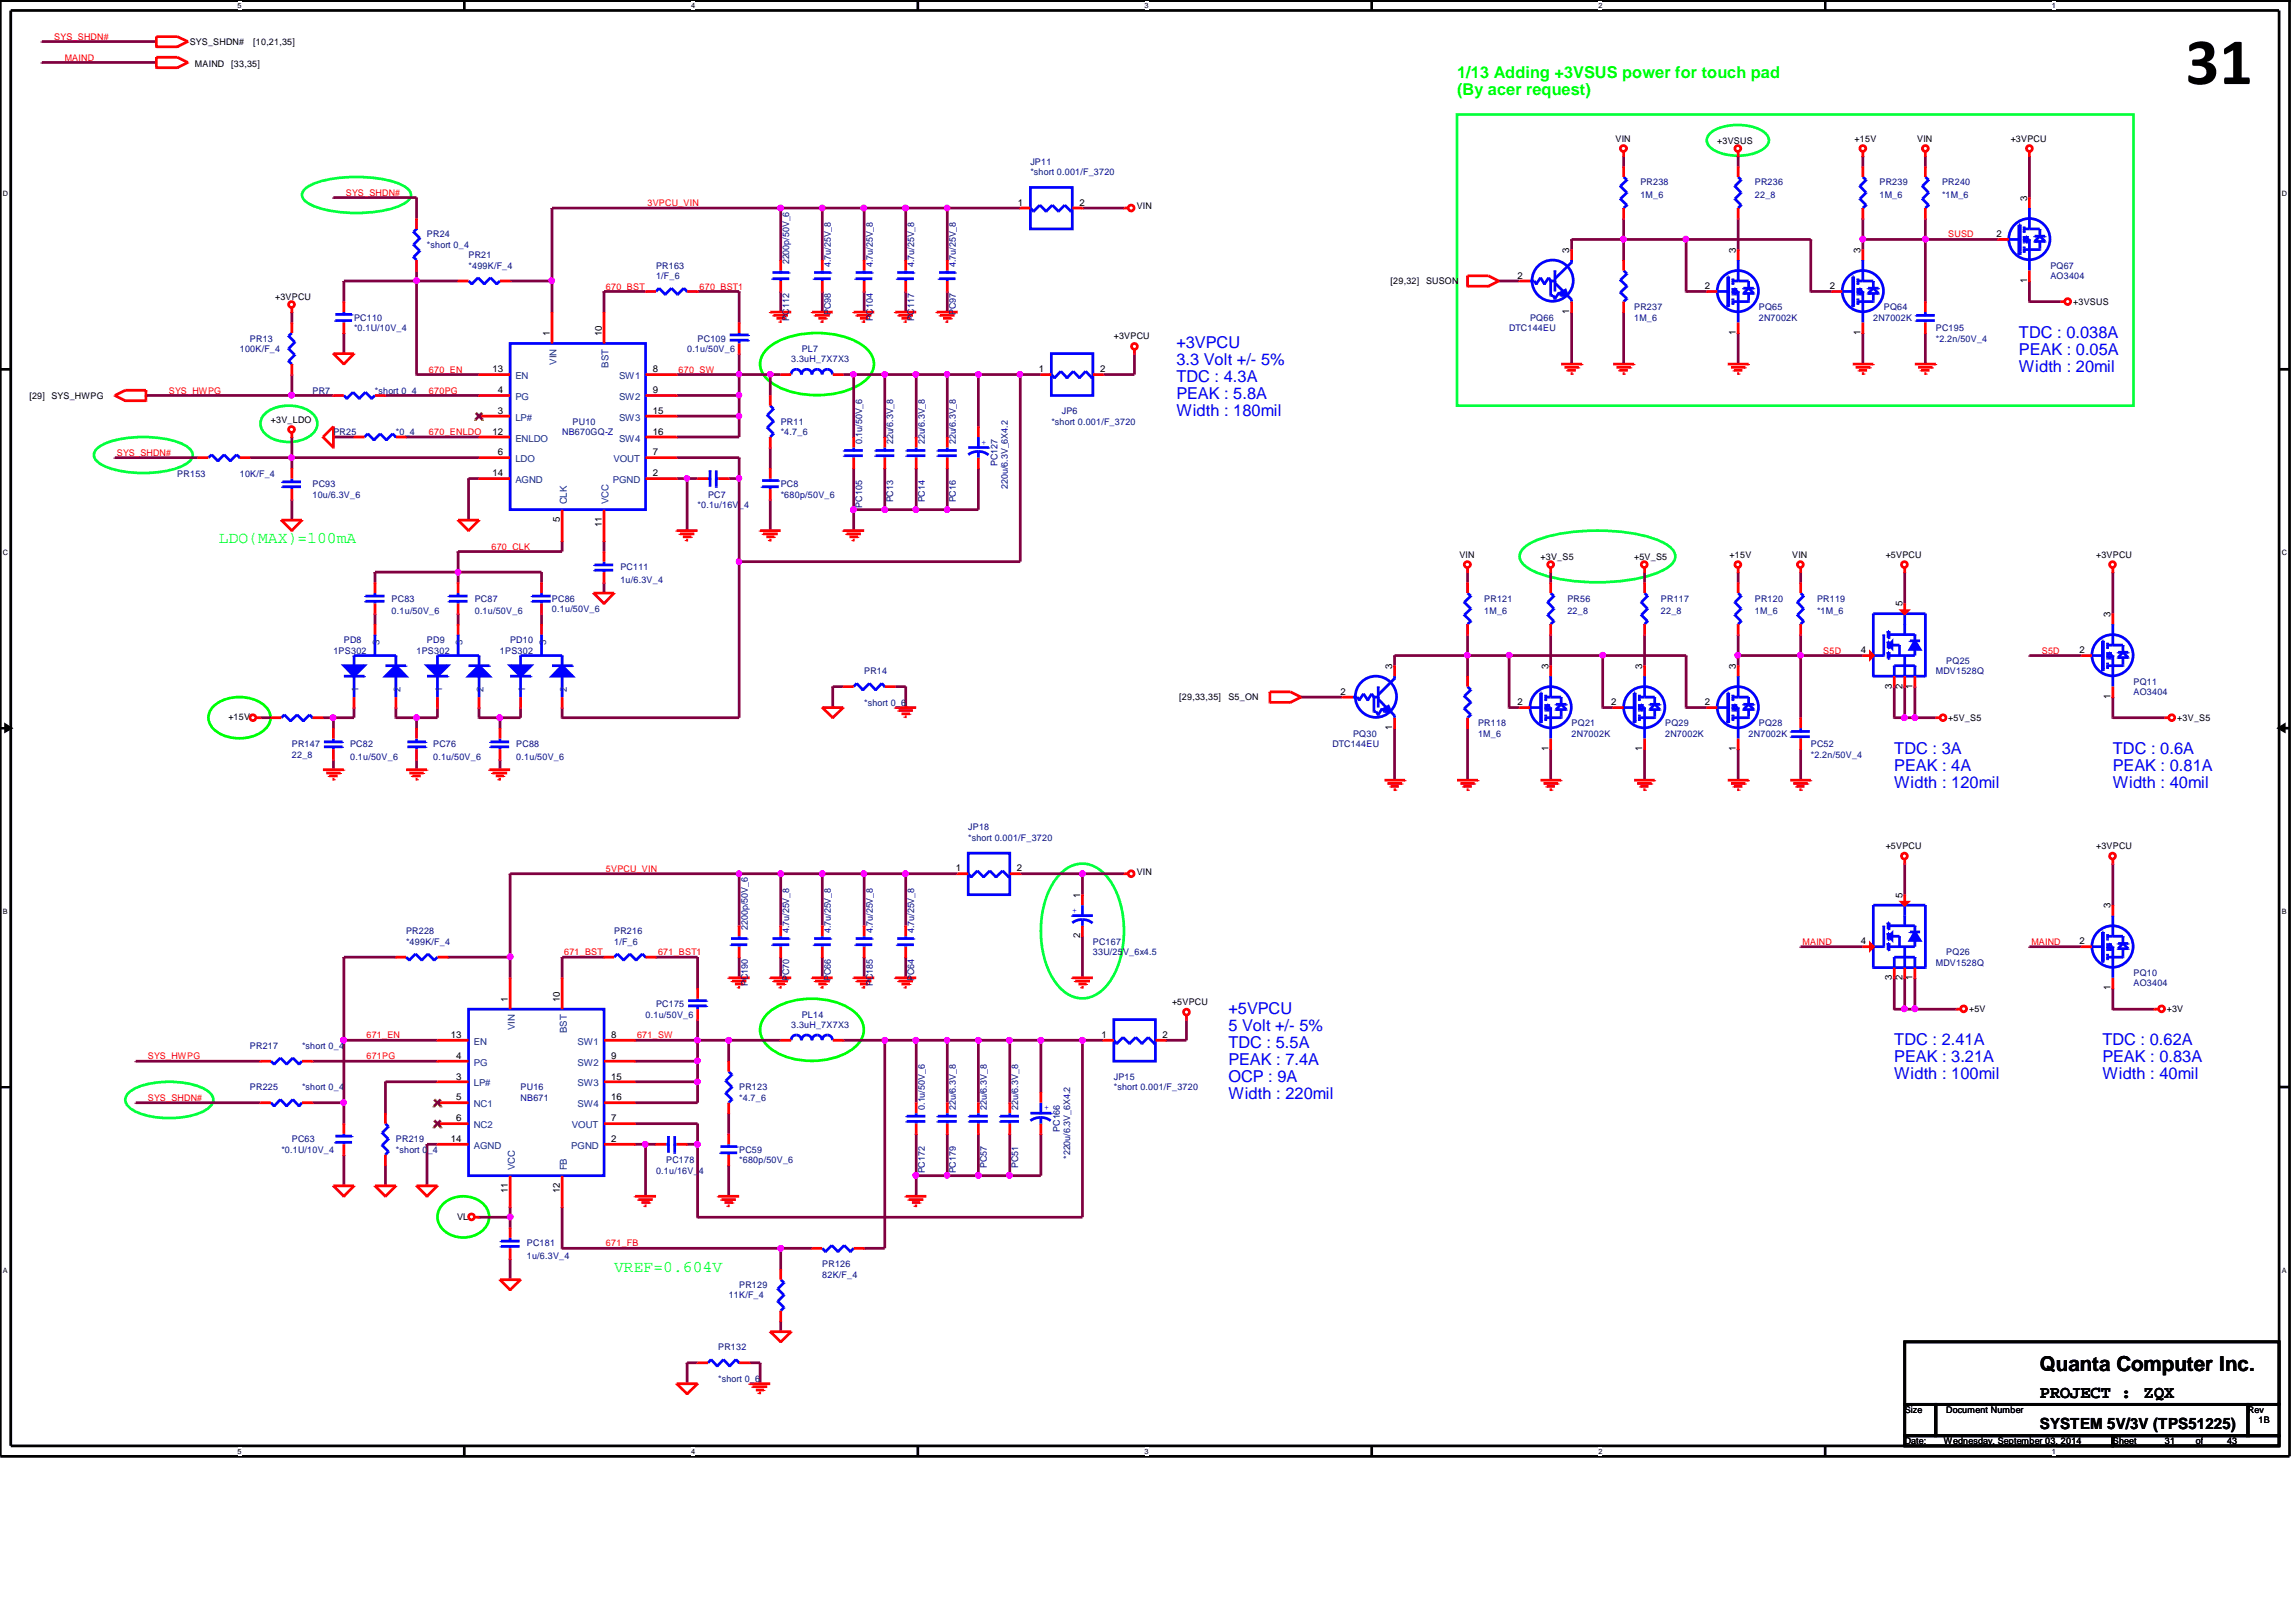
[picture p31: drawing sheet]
<svg xmlns="http://www.w3.org/2000/svg" width="297mm" height="210mm" viewBox="0 0 297 210" stroke-linecap="round" stroke-linejoin="round" font-family="sans-serif">
<defs><g id="words">
<text font-size="8.6" x="282.7" y="10.9">31</text>
<text font-size="2.7" x="263.9" y="177.5">Quanta Computer Inc.</text>
<g font-size="2.3">
<text x="263.9" y="180.9">PROJECT :</text>
<text x="277.4" y="180.9">ZQX</text>
</g>
<g font-size="2.1" fill="#0f0">
<text x="188.5" y="10.1">1/13 Adding +3VSUS power for touch pad</text>
<text x="188.5" y="12.3">(By acer request)</text>
</g>
<g font-size="2.1" fill="#00f">
<text x="152.2" y="45">+3VPCU</text>
<text x="152.2" y="47.2">3.3 Volt +/- 5%</text>
<text x="261.2" y="43.7">TDC : 0.038A</text>
<text x="261.2" y="45.9">PEAK : 0.05A</text>
<text x="152.2" y="49.4">TDC : 4.3A</text>
<text x="152.2" y="51.6">PEAK : 5.8A</text>
<text x="152.2" y="53.8">Width : 180mil</text>
<text x="261.2" y="48.1">Width : 20mil</text>
<text x="245.1" y="97.5">TDC : 3A</text>
<text x="245.1" y="99.7">PEAK : 4A</text>
<text x="245.1" y="101.9">Width : 120mil</text>
<text x="273.3" y="97.5">TDC : 0.6A</text>
<text x="273.3" y="99.7">PEAK : 0.81A</text>
<text x="273.3" y="101.9">Width : 40mil</text>
<text x="158.9" y="131.2">+5VPCU</text>
<text x="158.9" y="133.4">5 Volt +/- 5%</text>
<text x="158.9" y="135.6">TDC : 5.5A</text>
<text x="158.9" y="137.8">PEAK : 7.4A</text>
<text x="245.1" y="135.2">TDC : 2.41A</text>
<text x="245.1" y="137.4">PEAK : 3.21A</text>
<text x="272" y="135.2">TDC : 0.62A</text>
<text x="272" y="137.4">PEAK : 0.83A</text>
<text x="158.9" y="140">OCP : 9A</text>
<text x="158.9" y="142.2">Width : 220mil</text>
<text x="245.1" y="139.6">Width : 100mil</text>
<text x="272" y="139.6">Width : 40mil</text>
</g>
<g font-size="2.1" fill="#00ff40">
<text x="28.3" y="70.3">LDO(MAX)=100mA</text>
<text x="79.5" y="164.5">VREF=0.604V</text>
</g>
<text font-size="2" x="263.9" y="185">SYSTEM 5V/3V (TPS51225)</text>
<g font-size="1.2" fill="#f00">
<text x="7" y="5.1">SYS_SHDN#</text>
<text x="8.4" y="7.8">MAIND</text>
<text x="44.7" y="25.3">SYS_SHDN#</text>
<text x="83.8" y="26.7">3VPCU_VIN</text>
<text x="252" y="30.7">SUSD</text>
<text x="78.4" y="37.5">670_BST</text>
<text x="90.5" y="37.5">670_BST1</text>
<text x="21.8" y="50.9">SYS_HWPG</text>
<text x="55.5" y="48.2">670_EN</text>
<text x="55.5" y="50.9">670PG</text>
<text x="87.8" y="48.2">670_SW</text>
<text x="15.1" y="59">SYS_SHDN#</text>
<text x="55.5" y="56.3">670_ENLDO</text>
<text x="63.6" y="71.1">670_CLK</text>
<text x="235.9" y="84.6">S5D</text>
<text x="264.2" y="84.6">S5D</text>
<text x="78.4" y="112.8">5VPCU_VIN</text>
<text x="73" y="123.6">671_BST</text>
<text x="85.1" y="123.6">671_BST1</text>
<text x="233.2" y="122.3">MAIND</text>
<text x="262.8" y="122.3">MAIND</text>
<text x="19.1" y="137.1">SYS_HWPG</text>
<text x="47.4" y="134.4">671_EN</text>
<text x="47.4" y="137.1">671PG</text>
<text x="82.4" y="134.4">671_SW</text>
<text x="19.1" y="142.5">SYS_SHDN#</text>
<text x="78.4" y="161.3">671_FB</text>
</g>
<g font-size="1.2">
<text x="24.6" y="5.8">SYS_SHDN#</text>
<text x="32.8" y="5.8">[10,21,35]</text>
<text x="25.2" y="8.6">MAIND</text>
<text x="29.9" y="8.6">[33,35]</text>
<text x="209" y="18.3">VIN</text>
<text x="222.2" y="18.6">+3VSUS</text>
<text x="239.9" y="18.3">+15V</text>
<text x="248" y="18.3">VIN</text>
<text x="260.1" y="18.3">+3VPCU</text>
<text x="131.7" y="26.6">1</text>
<text x="139.7" y="26.6">2</text>
<text x="147.1" y="27.1">VIN</text>
<text x="262.3" y="26" transform="rotate(-90 262.3 26)">3</text>
<text x="203" y="32.7" transform="rotate(-90 203 32.7)">3</text>
<text x="224.6" y="32.7" transform="rotate(-90 224.6 32.7)">3</text>
<text x="240.7" y="32.7" transform="rotate(-90 240.7 32.7)">3</text>
<text x="258.3" y="30.7">2</text>
<text x="35.6" y="38.8">+3VPCU</text>
<text x="179.9" y="36.8">[29,32]</text>
<text x="184.5" y="36.8">SUSON</text>
<text x="196.3" y="36.1">2</text>
<text x="203" y="40.6" transform="rotate(-90 203 40.6)">1</text>
<text x="220.6" y="37.4">2</text>
<text x="236.7" y="37.4">2</text>
<text x="262.3" y="36.6" transform="rotate(-90 262.3 36.6)">1</text>
<text x="268.2" y="39.5">+3VSUS</text>
<text x="71.1" y="43.5" transform="rotate(-90 71.1 43.5)">1</text>
<text x="77.8" y="43.5" transform="rotate(-90 77.8 43.5)">10</text>
<text x="144.1" y="43.9">+3VPCU</text>
<text x="224.6" y="43.3" transform="rotate(-90 224.6 43.3)">1</text>
<text x="240.7" y="43.3" transform="rotate(-90 240.7 43.3)">1</text>
<text x="3.8" y="51.6">[29] SYS_HWPG</text>
<text x="63.7" y="48.2">13</text>
<text x="64.4" y="50.9">4</text>
<text x="64.4" y="53.6">3</text>
<text x="84.5" y="48.2">8</text>
<text x="84.5" y="50.9">9</text>
<text x="84.5" y="53.6">15</text>
<text x="134.4" y="48.2">1</text>
<text x="142.3" y="48.2">2</text>
<text x="35" y="54.7">+3V_LDO</text>
<text x="63.7" y="56.3">12</text>
<text x="64.4" y="58.9">6</text>
<text x="84.5" y="56.3">16</text>
<text x="84.5" y="58.9">7</text>
<text x="63.7" y="61.6">14</text>
<text x="84.5" y="61.6">2</text>
<text x="72.4" y="67.6" transform="rotate(-90 72.4 67.6)">5</text>
<text x="77.8" y="68.2" transform="rotate(-90 77.8 68.2)">11</text>
<text x="188.8" y="72.2">VIN</text>
<text x="199.3" y="72.5">+3V_S5</text>
<text x="211.4" y="72.5">+5V_S5</text>
<text x="223.8" y="72.2">+15V</text>
<text x="231.9" y="72.2">VIN</text>
<text x="244" y="72.2">+5VPCU</text>
<text x="271.2" y="72.2">+3VPCU</text>
<text x="246.1" y="78.5" transform="rotate(-90 246.1 78.5)">5</text>
<text x="273" y="79.8" transform="rotate(-90 273 79.8)">3</text>
<text x="173.4" y="89.9">2</text>
<text x="180.1" y="86.6" transform="rotate(-90 180.1 86.6)">3</text>
<text x="200.3" y="86.6" transform="rotate(-90 200.3 86.6)">3</text>
<text x="212.5" y="86.6" transform="rotate(-90 212.5 86.6)">3</text>
<text x="224.6" y="86.6" transform="rotate(-90 224.6 86.6)">3</text>
<text x="240.7" y="84.5">4</text>
<text x="244.8" y="89.1" transform="rotate(-90 244.8 89.1)">3</text>
<text x="246.1" y="89.1" transform="rotate(-90 246.1 89.1)">2</text>
<text x="247.4" y="89.1" transform="rotate(-90 247.4 89.1)">1</text>
<text x="269" y="84.5">2</text>
<text x="29.5" y="93.2">+15V</text>
<text x="152.6" y="90.6">[29,33,35]</text>
<text x="158.9" y="90.6">S5_ON</text>
<text x="180.1" y="94.5" transform="rotate(-90 180.1 94.5)">1</text>
<text x="196.3" y="91.3">2</text>
<text x="208.4" y="91.3">2</text>
<text x="220.6" y="91.3">2</text>
<text x="252" y="93.3">+5V_S5</text>
<text x="273" y="90.5" transform="rotate(-90 273 90.5)">1</text>
<text x="281.7" y="93.3">+3V_S5</text>
<text x="200.3" y="97.2" transform="rotate(-90 200.3 97.2)">1</text>
<text x="212.5" y="97.2" transform="rotate(-90 212.5 97.2)">1</text>
<text x="224.6" y="97.2" transform="rotate(-90 224.6 97.2)">1</text>
<text x="123.7" y="112.8">1</text>
<text x="131.6" y="112.8">2</text>
<text x="147.1" y="113.2">VIN</text>
<text x="244" y="109.9">+5VPCU</text>
<text x="271.2" y="109.9">+3VPCU</text>
<text x="139.7" y="116.2" transform="rotate(-90 139.7 116.2)">1</text>
<text x="246.1" y="116.2" transform="rotate(-90 246.1 116.2)">5</text>
<text x="273" y="117.6" transform="rotate(-90 273 117.6)">3</text>
<text x="139.7" y="121.4" transform="rotate(-90 139.7 121.4)">2</text>
<text x="240.7" y="122.2">4</text>
<text x="269" y="122.2">2</text>
<text x="65.7" y="129.7" transform="rotate(-90 65.7 129.7)">1</text>
<text x="72.4" y="129.7" transform="rotate(-90 72.4 129.7)">10</text>
<text x="151.6" y="130.1">+5VPCU</text>
<text x="244.8" y="126.8" transform="rotate(-90 244.8 126.8)">3</text>
<text x="246.1" y="126.8" transform="rotate(-90 246.1 126.8)">2</text>
<text x="247.4" y="126.8" transform="rotate(-90 247.4 126.8)">1</text>
<text x="254.8" y="131">+5V</text>
<text x="273" y="128.1" transform="rotate(-90 273 128.1)">1</text>
<text x="280.3" y="131">+3V</text>
<text x="58.3" y="134.3">13</text>
<text x="59" y="137">4</text>
<text x="79.1" y="134.3">8</text>
<text x="79.1" y="137">9</text>
<text x="142.5" y="134.3">1</text>
<text x="150.4" y="134.3">2</text>
<text x="59" y="142.4">5</text>
<text x="59" y="139.7">3</text>
<text x="79.1" y="139.7">15</text>
<text x="79.1" y="142.4">16</text>
<text x="58.3" y="147.8">14</text>
<text x="59" y="145.1">6</text>
<text x="79.1" y="147.8">2</text>
<text x="79.1" y="145.1">7</text>
<text x="65.7" y="154.4" transform="rotate(-90 65.7 154.4)">11</text>
<text x="72.4" y="154.4" transform="rotate(-90 72.4 154.4)">12</text>
<text x="59.1" y="157.8">VL</text>
<text x="246.4" y="182.8">Size</text>
<text x="251.8" y="182.8">Document Number</text>
<text x="290.8" y="182.8">Rev</text>
<text x="292.2" y="184.2">1B</text>
<text x="246.4" y="186.9">Date:</text>
<text x="251.5" y="186.9">Wednesday, September 03, 2014</text>
<text x="273.3" y="186.9">Sheet</text>
<text x="280.1" y="186.9">31</text>
<text x="284.1" y="186.9">of</text>
<text x="288.1" y="186.9">43</text>
</g>
<g font-size="1.2" fill="#000080">
<text x="133.3" y="21.3">JP11</text>
<text x="133.3" y="22.6">*short 0.001/F_3720</text>
<text x="212.2" y="24">PR238</text>
<text x="212.2" y="25.6">1M_6</text>
<text x="227" y="24">PR236</text>
<text x="227" y="25.6">22_8</text>
<text x="243.2" y="24">PR239</text>
<text x="243.2" y="25.6">1M_6</text>
<text x="251.2" y="24">PR240</text>
<text x="251.2" y="25.6">*1M_6</text>
<text x="55.2" y="30.7">PR24</text>
<text x="55.2" y="32.1">*short 0_4</text>
<text x="60.6" y="33.4">PR21</text>
<text x="60.6" y="34.8">*499K/F_4</text>
<text x="84.9" y="34.8">PR163</text>
<text x="102.1" y="34.2" transform="rotate(-90 102.1 34.2)">2200p/50V_6</text>
<text x="107.5" y="34.6" transform="rotate(-90 107.5 34.6)">4.7u/25V_8</text>
<text x="112.9" y="34.6" transform="rotate(-90 112.9 34.6)">4.7u/25V_8</text>
<text x="118.3" y="34.6" transform="rotate(-90 118.3 34.6)">4.7u/25V_8</text>
<text x="123.7" y="34.6" transform="rotate(-90 123.7 34.6)">4.7u/25V_8</text>
<text x="265.3" y="34.8">PQ67</text>
<text x="45.8" y="41.5">PC110</text>
<text x="84.9" y="36.1">1/F_6</text>
<text x="102.1" y="41.5" transform="rotate(-90 102.1 41.5)">PC112</text>
<text x="107.5" y="40.8" transform="rotate(-90 107.5 40.8)">PC98</text>
<text x="112.9" y="41.5" transform="rotate(-90 112.9 41.5)">PC104</text>
<text x="118.3" y="41.5" transform="rotate(-90 118.3 41.5)">PC117</text>
<text x="123.7" y="40.8" transform="rotate(-90 123.7 40.8)">PC97</text>
<text x="197.9" y="41.5">PQ66</text>
<text x="211.4" y="40.1">PR237</text>
<text x="211.4" y="41.5">1M_6</text>
<text x="227.5" y="40.1">PQ65</text>
<text x="227.5" y="41.5">2N7002K</text>
<text x="242.4" y="41.5">2N7002K</text>
<text x="243.7" y="40.1">PQ64</text>
<text x="265.3" y="36.1">AO3404</text>
<text x="31" y="45.6">100K/F_4</text>
<text x="32.3" y="44.2">PR13</text>
<text x="45.8" y="42.8">*0.1U/10V_4</text>
<text x="88.9" y="45.6">0.1u/50V_6</text>
<text x="90.3" y="44.2">PC109</text>
<text x="102.4" y="46.9">3.3uH_7X7X3</text>
<text x="103.7" y="45.6">PL7</text>
<text x="195.2" y="42.8">DTC144EU</text>
<text x="250.4" y="42.8">PC195</text>
<text x="250.4" y="44.2">*2.2n/50V_4</text>
<text x="40.4" y="50.9">PR7</text>
<text x="48.5" y="50.9">*short 0_4</text>
<text x="137.4" y="53.6">JP6</text>
<text x="43.1" y="56.3">PR25</text>
<text x="51.2" y="56.3">*0_4</text>
<text x="72.7" y="56.3">NB670GQ-Z</text>
<text x="74.1" y="54.9">PU10</text>
<text x="101" y="54.9">PR11</text>
<text x="101" y="56.3">*4.7_6</text>
<text x="111.5" y="57.5" transform="rotate(-90 111.5 57.5)">0.1u/50V_6</text>
<text x="115.6" y="57.5" transform="rotate(-90 115.6 57.5)">22u/6.3V_8</text>
<text x="119.6" y="57.5" transform="rotate(-90 119.6 57.5)">22u/6.3V_8</text>
<text x="123.7" y="57.5" transform="rotate(-90 123.7 57.5)">22u/6.3V_8</text>
<text x="136" y="54.9">*short 0.001/F_3720</text>
<text x="22.9" y="61.7">PR153</text>
<text x="31" y="61.7">10K/F_4</text>
<text x="40.4" y="63">PC93</text>
<text x="40.4" y="64.4">10u/6.3V_6</text>
<text x="90.3" y="65.7">*0.1u/16V_4</text>
<text x="91.6" y="64.4">PC7</text>
<text x="101" y="63">PC8</text>
<text x="101" y="64.4">*680p/50V_6</text>
<text x="111.5" y="65.7" transform="rotate(-90 111.5 65.7)">PC105</text>
<text x="115.6" y="65" transform="rotate(-90 115.6 65)">PC13</text>
<text x="119.6" y="65" transform="rotate(-90 119.6 65)">PC14</text>
<text x="123.7" y="65" transform="rotate(-90 123.7 65)">PC16</text>
<text x="129" y="60.3" transform="rotate(-90 129 60.3)">PC127</text>
<text x="130.4" y="63.3" transform="rotate(-90 130.4 63.3)">220u/6.3V_6X4.2</text>
<text x="50.7" y="77.9">PC83</text>
<text x="61.4" y="77.9">PC87</text>
<text x="71.4" y="77.9">PC86</text>
<text x="80.3" y="73.8">PC111</text>
<text x="80.3" y="75.4">1u/6.3V_4</text>
<text x="192" y="77.9">PR121</text>
<text x="202.8" y="77.9">PR56</text>
<text x="214.9" y="77.9">PR117</text>
<text x="227" y="77.9">PR120</text>
<text x="235.1" y="77.9">PR119</text>
<text x="44.5" y="83.2">PD8</text>
<text x="50.7" y="79.5">0.1u/50V_6</text>
<text x="55.2" y="83.2">PD9</text>
<text x="61.4" y="79.5">0.1u/50V_6</text>
<text x="66" y="83.2">PD10</text>
<text x="71.4" y="79.2">0.1u/50V_6</text>
<text x="192" y="79.5">1M_6</text>
<text x="202.8" y="79.5">22_8</text>
<text x="214.9" y="79.5">22_8</text>
<text x="227" y="79.5">1M_6</text>
<text x="235.1" y="79.5">*1M_6</text>
<text x="43.1" y="84.6">1PS302</text>
<text x="53.9" y="84.6">1PS302</text>
<text x="64.7" y="84.6">1PS302</text>
<text x="111.8" y="87.2">PR14</text>
<text x="250.4" y="87.2">MDV1528Q</text>
<text x="251.8" y="85.9">PQ25</text>
<text x="276" y="88.6">PQ11</text>
<text x="276" y="90">AO3404</text>
<text x="111.8" y="91.3">*short 0_6</text>
<text x="175" y="95.3">PQ30</text>
<text x="191.2" y="94">PR118</text>
<text x="191.2" y="95.3">1M_6</text>
<text x="203.3" y="94">PQ21</text>
<text x="203.3" y="95.3">2N7002K</text>
<text x="215.4" y="94">PQ29</text>
<text x="215.4" y="95.3">2N7002K</text>
<text x="226.2" y="95.3">2N7002K</text>
<text x="227.5" y="94">PQ28</text>
<text x="37.8" y="96.7">PR147</text>
<text x="37.8" y="98">22_8</text>
<text x="45.3" y="96.7">PC82</text>
<text x="45.3" y="98.3">0.1u/50V_6</text>
<text x="56" y="96.7">PC76</text>
<text x="56" y="98.3">0.1u/50V_6</text>
<text x="66.8" y="96.7">PC88</text>
<text x="66.8" y="98.3">0.1u/50V_6</text>
<text x="172.4" y="96.7">DTC144EU</text>
<text x="234.3" y="96.7">PC52</text>
<text x="234.3" y="98">*2.2n/50V_4</text>
<text x="125.3" y="107.4">JP18</text>
<text x="125.3" y="108.8">*short 0.001/F_3720</text>
<text x="52.5" y="120.9">PR228</text>
<text x="52.5" y="122.3">*499K/F_4</text>
<text x="79.5" y="120.9">PR216</text>
<text x="79.5" y="122.3">1/F_6</text>
<text x="96.7" y="120.4" transform="rotate(-90 96.7 120.4)">2200p/50V_6</text>
<text x="102.1" y="120.8" transform="rotate(-90 102.1 120.8)">4.7u/25V_8</text>
<text x="107.5" y="120.8" transform="rotate(-90 107.5 120.8)">4.7u/25V_8</text>
<text x="112.9" y="120.8" transform="rotate(-90 112.9 120.8)">4.7u/25V_8</text>
<text x="118.3" y="120.8" transform="rotate(-90 118.3 120.8)">4.7u/25V_8</text>
<text x="141.4" y="122.3">PC167</text>
<text x="141.4" y="123.6">33U/25V_6x4.5</text>
<text x="250.4" y="125">MDV1528Q</text>
<text x="251.8" y="123.6">PQ26</text>
<text x="83.5" y="131.7">0.1u/50V_6</text>
<text x="84.9" y="130.3">PC175</text>
<text x="96.7" y="127.6" transform="rotate(-90 96.7 127.6)">PC190</text>
<text x="102.1" y="127" transform="rotate(-90 102.1 127)">PC70</text>
<text x="103.7" y="131.7">PL14</text>
<text x="107.5" y="127" transform="rotate(-90 107.5 127)">PC66</text>
<text x="112.9" y="127.6" transform="rotate(-90 112.9 127.6)">PC185</text>
<text x="118.3" y="127" transform="rotate(-90 118.3 127)">PC64</text>
<text x="276" y="126.3">PQ10</text>
<text x="276" y="127.6">AO3404</text>
<text x="32.3" y="135.7">PR217</text>
<text x="39.1" y="135.7">*short 0_4</text>
<text x="102.4" y="133.1">3.3uH_7X7X3</text>
<text x="32.3" y="141.1">PR225</text>
<text x="39.1" y="141.1">*short 0_4</text>
<text x="67.3" y="141.1">PU16</text>
<text x="67.3" y="142.5">NB671</text>
<text x="95.6" y="141.1">PR123</text>
<text x="95.6" y="142.5">*4.7_6</text>
<text x="119.6" y="143.6" transform="rotate(-90 119.6 143.6)">0.1u/50V_6</text>
<text x="123.7" y="143.6" transform="rotate(-90 123.7 143.6)">22u/6.3V_8</text>
<text x="127.7" y="143.6" transform="rotate(-90 127.7 143.6)">22u/6.3V_8</text>
<text x="131.7" y="143.6" transform="rotate(-90 131.7 143.6)">22u/6.3V_8</text>
<text x="144.1" y="139.8">JP15</text>
<text x="144.1" y="141.1">*short 0.001/F_3720</text>
<text x="36.4" y="149.2">*0.1U/10V_4</text>
<text x="37.8" y="147.8">PC63</text>
<text x="51.2" y="147.8">PR219</text>
<text x="51.2" y="149.2">*short 0_4</text>
<text x="95.6" y="149.2">PC59</text>
<text x="137.1" y="146.5" transform="rotate(-90 137.1 146.5)">PC166</text>
<text x="138.5" y="150" transform="rotate(-90 138.5 150)">*220u/6.3V_6X4.2</text>
<text x="84.9" y="151.9">0.1u/16V_4</text>
<text x="86.2" y="150.5">PC178</text>
<text x="95.6" y="150.5">*680p/50V_6</text>
<text x="119.6" y="151.8" transform="rotate(-90 119.6 151.8)">PC172</text>
<text x="123.7" y="151.8" transform="rotate(-90 123.7 151.8)">PC179</text>
<text x="127.7" y="151.2" transform="rotate(-90 127.7 151.2)">PC57</text>
<text x="131.7" y="151.2" transform="rotate(-90 131.7 151.2)">PC51</text>
<text x="68.2" y="161.3">PC181</text>
<text x="68.2" y="162.9">1u/6.3V_4</text>
<text x="95.6" y="166.7">PR129</text>
<text x="106.4" y="164">PR126</text>
<text x="106.4" y="165.4">82K/F_4</text>
<text x="94.3" y="168">11K/F_4</text>
<text x="92.9" y="174.8">PR132</text>
<text x="92.9" y="178.8">*short 0_6</text>
</g>
<g font-size="1.2" fill="#004080">
<text x="72" y="47.2" transform="rotate(-90 72 47.2)">VIN</text>
<text x="78.7" y="47.6" transform="rotate(-90 78.7 47.6)">BST</text>
<text x="66.7" y="51.8">PG</text>
<text x="66.7" y="49.1">EN</text>
<text x="80.1" y="49.1">SW1</text>
<text x="80.1" y="51.8">SW2</text>
<text x="66.7" y="57.1">ENLDO</text>
<text x="66.7" y="54.4">LP#</text>
<text x="66.7" y="59.8">LDO</text>
<text x="79.4" y="59.8">VOUT</text>
<text x="80.1" y="54.4">SW3</text>
<text x="80.1" y="57.1">SW4</text>
<text x="66.7" y="62.5">AGND</text>
<text x="73.3" y="65.3" transform="rotate(-90 73.3 65.3)">CLK</text>
<text x="78.7" y="65.3" transform="rotate(-90 78.7 65.3)">VCC</text>
<text x="79.3" y="62.5">PGND</text>
<text x="49.1" y="83.5" transform="rotate(-90 49.1 83.5)">3</text>
<text x="59.9" y="83.5" transform="rotate(-90 59.9 83.5)">3</text>
<text x="70.7" y="83.5" transform="rotate(-90 70.7 83.5)">3</text>
<text x="46.4" y="89.5" transform="rotate(-90 46.4 89.5)">1</text>
<text x="51.8" y="89.5" transform="rotate(-90 51.8 89.5)">2</text>
<text x="57.2" y="89.5" transform="rotate(-90 57.2 89.5)">1</text>
<text x="62.6" y="89.5" transform="rotate(-90 62.6 89.5)">2</text>
<text x="67.9" y="89.5" transform="rotate(-90 67.9 89.5)">1</text>
<text x="73.3" y="89.5" transform="rotate(-90 73.3 89.5)">2</text>
<text x="61.3" y="137.9">PG</text>
<text x="61.3" y="135.2">EN</text>
<text x="66.6" y="133.3" transform="rotate(-90 66.6 133.3)">VIN</text>
<text x="73.3" y="133.7" transform="rotate(-90 73.3 133.7)">BST</text>
<text x="74.7" y="135.2">SW1</text>
<text x="74.7" y="137.9">SW2</text>
<text x="61.3" y="143.3">NC1</text>
<text x="61.3" y="140.6">LP#</text>
<text x="74.7" y="140.6">SW3</text>
<text x="74.7" y="143.3">SW4</text>
<text x="61.3" y="148.7">AGND</text>
<text x="61.3" y="146">NC2</text>
<text x="73.9" y="148.7">PGND</text>
<text x="74" y="146">VOUT</text>
<text x="66.6" y="151.5" transform="rotate(-90 66.6 151.5)">VCC</text>
<text x="73.3" y="151.5" transform="rotate(-90 73.3 151.5)">FB</text>
</g>
<g font-size="1.2" fill="#00f">
<text x="127" y="57.5">+</text>
<text x="138.7" y="118.1">+</text>
<text x="135.1" y="143.7">+</text>
</g>
<g font-size=".9">
<text x="30.7" y="1">5</text>
<text x="89.4" y="1">4</text>
<text x="148.1" y="1">3</text>
<text x="206.8" y="1">2</text>
<text x="265.5" y="1">1</text>
<text x=".4" y="25.4">D</text>
<text x="295.2" y="25.4">D</text>
<text x=".4" y="71.8">C</text>
<text x="295.2" y="71.8">C</text>
<text x=".4" y="118.3">B</text>
<text x="295.2" y="118.3">B</text>
<text x=".4" y="164.7">A</text>
<text x="295.2" y="164.7">A</text>
<text x="30.7" y="188.1">5</text>
<text x="89.4" y="188.1">4</text>
<text x="148.1" y="188.1">3</text>
<text x="206.8" y="188.1">2</text>
<text x="265.5" y="188.1">1</text>
</g>
</g></defs>
<path d="M0 0h296.2" fill="none" stroke="#000" stroke-width="1.1"/>
<path d="M0 0v188.5h296.2v-188.5M1.4 1.4h293.4v185.7h-293.4z" fill="none" stroke="#000" stroke-width=".35"/>
<g fill="#fff">
<path d="M30.7 .2h.5v1h-.5z"/>
<path d="M30.7 187.3h.5v1h-.5z"/>
</g>
<path d="M60.1 0v1.4M60.1 187.1v1.4" fill="none" stroke="#000" stroke-width=".35"/>
<g fill="#fff">
<path d="M89.4 .2h.5v1h-.5z"/>
<path d="M89.4 187.3h.5v1h-.5z"/>
</g>
<path d="M118.7 0v1.4M118.7 187.1v1.4" fill="none" stroke="#000" stroke-width=".35"/>
<g fill="#fff">
<path d="M148.1 .2h.5v1h-.5z"/>
<path d="M148.1 187.3h.5v1h-.5z"/>
</g>
<path d="M177.5 0v1.4M177.5 187.1v1.4" fill="none" stroke="#000" stroke-width=".35"/>
<g fill="#fff">
<path d="M206.8 .2h.5v1h-.5z"/>
<path d="M206.8 187.3h.5v1h-.5z"/>
</g>
<path d="M236.1 0v1.4M236.1 187.1v1.4" fill="none" stroke="#000" stroke-width=".35"/>
<g fill="#fff">
<path d="M265.5 .2h.5v1h-.5z"/>
<path d="M265.5 187.3h.5v1h-.5z"/>
<path d="M.4 24.6h.7v1h-.7z"/>
<path d="M295.2 24.6h.7v1h-.7z"/>
<path d="M.4 71h.7v1.1h-.7z"/>
<path d="M295.2 71h.7v1.1h-.7z"/>
</g>
<path d="M0 47.8h1.4M294.8 47.8h1.4" fill="none" stroke="#000" stroke-width=".35"/>
<g fill="#fff">
<path d="M.4 117.4h.6v1.1h-.6z"/>
<path d="M295.2 117.4h.6v1.1h-.6z"/>
</g>
<path d="M0 94.2h1.4M.7 93.8l.7 .4-.7 .4zM294.8 94.2l.7-.4v.8zM294.8 94.2h1.4" fill="none" stroke="#000" stroke-width=".35"/>
<path d="M.7 93.8l.7 .4-.7 .4zM294.8 94.2l.7-.4v.8z" fill="#000"/>
<g fill="#fff">
<path d="M.4 163.9h.6v1h-.6z"/>
<path d="M295.2 163.9h.6v1h-.6z"/>
</g>
<path d="M0 140.7h1.4M294.8 140.7h1.4" fill="none" stroke="#000" stroke-width=".35"/>
<path d="M99.2 45.3a8.5 8.5 0 0 1 5.3-2.2 11.1 11.1 0 0 1 7.1 1.6 2.7 2.7 0 0 1 0 4.8 11.5 11.5 0 0 1-9.3 1.2 5.3 5.3 0 0 1-3.9-2.9 2.54 2.54 0 0 1 .8-2.5zM27.6 91.4a5.3 5.3 0 0 1 6.7 0 2.03 2.03 0 0 1-.5 3.4 5.4 5.4 0 0 1-6.2-.4 1.96 1.96 0 0 1 0-3zM99.1 131.4a7.7 7.7 0 0 1 5.9-2.2 8.3 8.3 0 0 1 6 2.2 2.75 2.75 0 0 1-.5 4.2 9.7 9.7 0 0 1-10.9 0 2.8 2.8 0 0 1-.5-4.2zM57.3 155.8a3.8 3.8 0 0 1 5.6 .5 2.32 2.32 0 0 1-.9 3.3 3.8 3.8 0 0 1-5.1-1 2.23 2.23 0 0 1 .4-2.8z" fill="none" stroke="#0f0" stroke-width=".35"/>
<path d="M188.5 14.8h87.5v37.7h-87.5zM221.2 17.3a6.1 6.1 0 0 1 5.4-.9 3.2 3.2 0 0 1 2.1 1.3 1.31 1.31 0 0 1-.7 1.7 6.8 6.8 0 0 1-6.3 0 1.28 1.28 0 0 1-.5-2.1zM39.5 24.4a9.8 9.8 0 0 1 5.3-1.5 15.7 15.7 0 0 1 7.4 1.1 1.22 1.22 0 0 1 .9 1.6 4 4 0 0 1-2.5 1.4 18.3 18.3 0 0 1-9.9-.3 2.11 2.11 0 0 1-1.6-1.5l.1-.4zM12.5 58.1a8.3 8.3 0 0 1 4.9-1.5 13 13 0 0 1 6.7 1.1 1.19 1.19 0 0 1 .4 2 8.5 8.5 0 0 1-4.8 1.5 12.8 12.8 0 0 1-6.7-1.1 1.2 1.2 0 0 1-.5-2zM34.5 53.4a5.2 5.2 0 0 1 5.8 0 1.75 1.75 0 0 1 0 2.9 5.1 5.1 0 0 1-5.8 0 1.77 1.77 0 0 1 0-2.9zM197 71a9.8 9.8 0 0 1 5.4-2 26.4 26.4 0 0 1 11.9 .8 4.1 4.1 0 0 1 2.3 1.7 1.54 1.54 0 0 1-.8 1.9 14.1 14.1 0 0 1-6.2 1.8 24.9 24.9 0 0 1-10.5-1 4.1 4.1 0 0 1-2.4-1.7l-.1-.5 .1-.5zM137.1 113.2a3.8 3.8 0 0 1 5.9 0 11.4 11.4 0 0 1 2.4 8.6 9.7 9.7 0 0 1-3.1 6.6 3.7 3.7 0 0 1-5.2-.6 11.4 11.4 0 0 1-2.4-8.6 10.2 10.2 0 0 1 2.4-6zM16.6 141.5a6.8 6.8 0 0 1 4.3-1.5 10.5 10.5 0 0 1 5.9 1.1 1.3 1.3 0 0 1 .8 1.2 1.3 1.3 0 0 1-.8 1.2 10.8 10.8 0 0 1-7.8 .9 4.2 4.2 0 0 1-2.7-1.6l-.1-.5 .1-.4z" fill="none" stroke="#00ff40" stroke-width=".35"/>
<path d="M53.9 35v1.4M71.4 26.9h29.6M78.1 70v1.4M78.1 75.4v1.4M40.4 142.7h4.1v2.7" fill="none" stroke="#800040" stroke-width=".35"/>
<circle cx="101" cy="26.9" r=".26" fill="#f0f"/>
<circle cx="101" cy="26.9" r=".26" fill="none" stroke="#f0f" stroke-width=".35"/>
<path d="M101 33.7v-6.8h5.4v6.8M101 37.7v2.7M106.4 37.7v2.7" fill="none" stroke="#800040" stroke-width=".35"/>
<circle cx="106.4" cy="26.9" r=".26" fill="#f0f"/>
<circle cx="106.4" cy="26.9" r=".26" fill="none" stroke="#f0f" stroke-width=".35"/>
<path d="M122.6 26.9h9.4" fill="none" stroke="#800040" stroke-width=".35"/>
<path d="M122.4 26.7h.1l.2 .1v.3l-.2 .1-.1-.1z" fill-rule="evenodd" fill="#f0f"/>
<path d="M122.4 26.7h.1l.2 .1v.3l-.2 .1-.1-.1z" fill="none" stroke="#f0f" stroke-width=".35"/>
<path d="M140 26.9h5.5M70.1 79.4v1.4M62 91.6v1.3M64.7 98.3v1.3M67.3 92.9h-2.6v1.3" fill="none" stroke="#800040" stroke-width=".35"/>
<circle cx="64.6" cy="92.9" r=".26" fill="#f0f"/>
<circle cx="64.6" cy="92.9" r=".26" fill="none" stroke="#f0f" stroke-width=".35"/>
<path d="M43.1 25.6h10.8v2.7M99.6 57.9v2.7M99.6 48.5h1.4M114.5 48.5v8.1M59.3 79.4v1.4M110.4 60.6v8.1M114.5 60.6v5.4" fill="none" stroke="#800040" stroke-width=".35"/>
<circle cx="99.7" cy="48.4" r=".25" fill="#f0f"/>
<circle cx="99.7" cy="48.4" r=".25" fill="none" stroke="#f0f" stroke-width=".35"/>
<path d="M99.6 48.5v2.7M99.6 64.6v4.1M110.4 66h4.1" fill="none" stroke="#800040" stroke-width=".35"/>
<circle cx="114.5" cy="66" r=".26" fill="#f0f"/>
<circle cx="114.5" cy="66" r=".26" fill="none" stroke="#f0f" stroke-width=".35"/>
<circle cx="110.4" cy="66" r=".26" fill="#f0f"/>
<circle cx="110.4" cy="66" r=".26" fill="none" stroke="#f0f" stroke-width=".35"/>
<path d="M87.5 51.2h8.1" fill="none" stroke="#800040" stroke-width=".35"/>
<path d="M95.4 50.9h.2l.2 .1v.3l-.2 .1-.2-.1z" fill-rule="evenodd" fill="#f0f"/>
<path d="M95.4 50.9h.2l.2 .1v.3l-.2 .1-.2-.1z" fill="none" stroke="#f0f" stroke-width=".35"/>
<path d="M87.5 53.8h8.1v2.8M95.6 48.5h4" fill="none" stroke="#800040" stroke-width=".35"/>
<path d="M95.4 53.7l.2-.1 .2 .1v.3l-.2 .1-.2-.1z" fill-rule="evenodd" fill="#f0f"/>
<path d="M95.4 53.7l.2-.1 .2 .1v.3l-.2 .1-.2-.1z" fill="none" stroke="#f0f" stroke-width=".35"/>
<path d="M87.5 56.6h8.1M87.5 59.2h8.1M132 72.7h-36.4v20.2" fill="none" stroke="#800040" stroke-width=".35"/>
<path d="M95.4 72.5l.2-.1 .2 .1v.4h-.2h-.2z" fill-rule="evenodd" fill="#f0f"/>
<path d="M95.4 72.5l.2-.1 .2 .1v.4h-.2h-.2z" fill="none" stroke="#f0f" stroke-width=".35"/>
<path d="M132 48.5v24.2" fill="none" stroke="#800040" stroke-width=".35"/>
<circle cx="132" cy="48.4" r=".25" fill="#f0f"/>
<circle cx="132" cy="48.4" r=".25" fill="none" stroke="#f0f" stroke-width=".35"/>
<path d="M110.4 48.5h4.1M132 48.5h2.7" fill="none" stroke="#800040" stroke-width=".35"/>
<circle cx="114.5" cy="48.4" r=".25" fill="#f0f"/>
<circle cx="114.5" cy="48.4" r=".25" fill="none" stroke="#f0f" stroke-width=".35"/>
<circle cx="110.4" cy="48.4" r=".25" fill="#f0f"/>
<circle cx="110.4" cy="48.4" r=".25" fill="none" stroke="#f0f" stroke-width=".35"/>
<path d="M87.5 61.9h1.4v6.8" fill="none" stroke="#800040" stroke-width=".35"/>
<path d="M88.7 61.7h.3l.1 .2-.1 .2h-.1h-.2z" fill-rule="evenodd" fill="#f0f"/>
<path d="M88.7 61.7h.3l.1 .2-.1 .2h-.1h-.2z" fill="none" stroke="#f0f" stroke-width=".35"/>
<path d="M83.5 37.7h-5.4v2.7M90.3 37.7h5.3v4M95.6 45.8v2.7" fill="none" stroke="#800040" stroke-width=".35"/>
<path d="M95.4 48.3h.4v.1v.2l-.2 .1-.2-.1z" fill-rule="evenodd" fill="#f0f"/>
<path d="M95.4 48.3h.4v.1v.2l-.2 .1-.2-.1z" fill="none" stroke="#f0f" stroke-width=".35"/>
<path d="M71.4 36.4v4M109.1 88.9h-1.4v2.7M115.8 88.9h1.4v2.7" fill="none" stroke="#800040" stroke-width=".35"/>
<circle cx="71.4" cy="36.3" r=".26" fill="#f0f"/>
<circle cx="71.4" cy="36.3" r=".26" fill="none" stroke="#f0f" stroke-width=".35"/>
<path d="M48.5 74v1.4M48.5 79.4v1.4M59.3 74h10.8v1.4M53.9 92.9h2.7" fill="none" stroke="#800040" stroke-width=".35"/>
<circle cx="53.9" cy="92.9" r=".26" fill="#f0f"/>
<circle cx="53.9" cy="92.9" r=".26" fill="none" stroke="#f0f" stroke-width=".35"/>
<path d="M48.5 74h10.8M59.3 71.4v4M33.7 92.9h1.3M41.8 92.9h1.3v1.3M43.1 98.3v1.3M45.8 91.6v1.3M51.2 91.6v1.3h2.7v1.3M53.9 98.3v1.3M56.6 91.6v1.3M62 92.9h2.7M67.3 91.6v1.3M72.7 91.6v1.3" fill="none" stroke="#800040" stroke-width=".35"/>
<circle cx="59.3" cy="74" r=".26" fill="#f0f"/>
<circle cx="59.3" cy="74" r=".26" fill="none" stroke="#f0f" stroke-width=".35"/>
<path d="M43.1 92.9h2.7" fill="none" stroke="#800040" stroke-width=".35"/>
<circle cx="43.1" cy="92.9" r=".26" fill="#f0f"/>
<circle cx="43.1" cy="92.9" r=".26" fill="none" stroke="#f0f" stroke-width=".35"/>
<path d="M59.3 36.4h-5.4v12.1M71.4 26.9v9.5h-5.4M37.8 48.5v2.7h-18.9M72.7 70v1.4h-13.4M72.7 92.9h22.9" fill="none" stroke="#800040" stroke-width=".35"/>
<circle cx="53.9" cy="36.3" r=".26" fill="#f0f"/>
<circle cx="53.9" cy="36.3" r=".26" fill="none" stroke="#f0f" stroke-width=".35"/>
<path d="M37.8 59.2h24.2M43.1 56.6h2.7M52.5 56.6h9.5M53.9 48.5h8.1M37.8 64.6v2.7" fill="none" stroke="#800040" stroke-width=".35"/>
<circle cx="37.7" cy="59.2" r=".26" fill="#f0f"/>
<circle cx="37.7" cy="59.2" r=".26" fill="none" stroke="#f0f" stroke-width=".35"/>
<path d="M106.4 26.9h10.8v6.8M111.8 26.9v6.8M111.8 37.7v2.7M37.8 59.2v1.4M87.5 48.5h8.1M95.6 59.2v2.7h-1.3M62 61.9h-1.4v5.4M88.9 61.9h1.4" fill="none" stroke="#800040" stroke-width=".35"/>
<circle cx="117.1" cy="26.9" r=".26" fill="#f0f"/>
<circle cx="117.1" cy="26.9" r=".26" fill="none" stroke="#f0f" stroke-width=".35"/>
<circle cx="111.8" cy="26.9" r=".26" fill="#f0f"/>
<circle cx="111.8" cy="26.9" r=".26" fill="none" stroke="#f0f" stroke-width=".35"/>
<path d="M117.2 37.7v2.7M117.2 26.9h5.4v6.8M122.6 37.7v2.7M95.6 48.5v5.3M109.1 48.5h1.3v8.1M114.5 48.5h4v8.1M118.5 60.6v5.4M122.6 60.6v5.4h-8.1" fill="none" stroke="#800040" stroke-width=".35"/>
<path d="M122.4 65.8l.1-.1 .2 .1v.3l-.2 .1-.1-.1z" fill-rule="evenodd" fill="#f0f"/>
<path d="M122.4 65.8l.1-.1 .2 .1v.3l-.2 .1-.1-.1z" fill="none" stroke="#f0f" stroke-width=".35"/>
<circle cx="118.5" cy="66" r=".26" fill="#f0f"/>
<circle cx="118.5" cy="66" r=".26" fill="none" stroke="#f0f" stroke-width=".35"/>
<path d="M118.5 48.5h4.1v8.1" fill="none" stroke="#800040" stroke-width=".35"/>
<path d="M122.4 48.3h.3l.1 .1-.1 .2-.2 .1-.1-.1z" fill-rule="evenodd" fill="#f0f"/>
<path d="M122.4 48.3h.3l.1 .1-.1 .2-.2 .1-.1-.1z" fill="none" stroke="#f0f" stroke-width=".35"/>
<circle cx="118.5" cy="48.4" r=".25" fill="#f0f"/>
<circle cx="118.5" cy="48.4" r=".25" fill="none" stroke="#f0f" stroke-width=".35"/>
<path d="M66 113.1h29.6M17.6 142.7h16.1" fill="none" stroke="#800040" stroke-width=".35"/>
<path d="M95.4 112.9l.2-.1 .2 .1v.3l-.2 .1-.2-.1z" fill-rule="evenodd" fill="#f0f"/>
<path d="M95.4 112.9l.2-.1 .2 .1v.3l-.2 .1-.2-.1z" fill="none" stroke="#f0f" stroke-width=".35"/>
<path d="M95.6 113.1v6.7M101 113.1v6.7M95.6 123.9v2.6M101 123.9v2.6M101 161.5v2.8M101 171v1.3" fill="none" stroke="#800040" stroke-width=".35"/>
<circle cx="101" cy="113.1" r=".26" fill="#f0f"/>
<circle cx="101" cy="113.1" r=".26" fill="none" stroke="#f0f" stroke-width=".35"/>
<path d="M95.6 113.1h5.4M117.2 113.1h6.7M140 113.1h5.5" fill="none" stroke="#800040" stroke-width=".35"/>
<circle cx="140" cy="113.1" r=".26" fill="#f0f"/>
<circle cx="140" cy="113.1" r=".26" fill="none" stroke="#f0f" stroke-width=".35"/>
<path d="M122.6 134.6v8.1M94.3 144.1v2.6" fill="none" stroke="#800040" stroke-width=".35"/>
<path d="M122.4 134.4h.1l.2 .1v.3l-.2 .1-.1-.1z" fill-rule="evenodd" fill="#f0f"/>
<path d="M122.4 134.4h.1l.2 .1v.3l-.2 .1-.1-.1z" fill="none" stroke="#f0f" stroke-width=".35"/>
<path d="M118.5 152.1v2.7M122.6 146.7v5.4" fill="none" stroke="#800040" stroke-width=".35"/>
<circle cx="118.5" cy="152.1" r=".26" fill="#f0f"/>
<circle cx="118.5" cy="152.1" r=".26" fill="none" stroke="#f0f" stroke-width=".35"/>
<path d="M82.2 137.3h8.1M101 134.6h-6.7v2.7M140 134.6h2.7M153.5 132v2.6h-2.7M94.3 150.8v4" fill="none" stroke="#800040" stroke-width=".35"/>
<circle cx="90.2" cy="137.3" r=".26" fill="#f0f"/>
<circle cx="90.2" cy="137.3" r=".26" fill="none" stroke="#f0f" stroke-width=".35"/>
<path d="M90.3 140v2.7" fill="none" stroke="#800040" stroke-width=".35"/>
<circle cx="90.2" cy="140" r=".26" fill="#f0f"/>
<circle cx="90.2" cy="140" r=".26" fill="none" stroke="#f0f" stroke-width=".35"/>
<path d="M90.3 134.6h4" fill="none" stroke="#800040" stroke-width=".35"/>
<circle cx="94.3" cy="134.6" r=".26" fill="#f0f"/>
<circle cx="94.3" cy="134.6" r=".26" fill="none" stroke="#f0f" stroke-width=".35"/>
<circle cx="90.2" cy="134.6" r=".26" fill="#f0f"/>
<circle cx="90.2" cy="134.6" r=".26" fill="none" stroke="#f0f" stroke-width=".35"/>
<path d="M82.2 140h8.1M82.2 142.7h8.1M82.2 145.4h8.1M90.3 148.1v9.4" fill="none" stroke="#800040" stroke-width=".35"/>
<circle cx="90.2" cy="148.1" r=".26" fill="#f0f"/>
<circle cx="90.2" cy="148.1" r=".26" fill="none" stroke="#f0f" stroke-width=".35"/>
<path d="M140 134.6v22.9h-49.7" fill="none" stroke="#800040" stroke-width=".35"/>
<circle cx="140" cy="134.6" r=".26" fill="#f0f"/>
<circle cx="140" cy="134.6" r=".26" fill="none" stroke="#f0f" stroke-width=".35"/>
<path d="M118.5 134.6h4.1M134.7 134.6h5.3M83.5 148.1v6.7" fill="none" stroke="#800040" stroke-width=".35"/>
<circle cx="83.5" cy="148.1" r=".26" fill="#f0f"/>
<circle cx="83.5" cy="148.1" r=".26" fill="none" stroke="#f0f" stroke-width=".35"/>
<path d="M66 113.1v13.4M58 123.9h8M78.1 123.9h-5.4v2.6M84.9 123.9h5.4v4M90.3 132v2.6M82.2 148.1h1.3M90.3 176.4h-1.4v2.7M97 176.4h1.3v2.7" fill="none" stroke="#800040" stroke-width=".35"/>
<circle cx="66" cy="123.8" r=".26" fill="#f0f"/>
<circle cx="66" cy="123.8" r=".26" fill="none" stroke="#f0f" stroke-width=".35"/>
<path d="M106.4 113.1v6.7M51.2 123.9h-6.7v10.7h12.1M44.5 149.4v4.1M56.6 148.1h-1.4v5.4M66 162.9v2.7" fill="none" stroke="#800040" stroke-width=".35"/>
<circle cx="106.4" cy="113.1" r=".26" fill="#f0f"/>
<circle cx="106.4" cy="113.1" r=".26" fill="none" stroke="#f0f" stroke-width=".35"/>
<path d="M101 113.1h5.4M111.8 113.1v6.7M106.4 123.9v2.6" fill="none" stroke="#800040" stroke-width=".35"/>
<circle cx="111.8" cy="113.1" r=".26" fill="#f0f"/>
<circle cx="111.8" cy="113.1" r=".26" fill="none" stroke="#f0f" stroke-width=".35"/>
<path d="M106.4 113.1h5.4M117.2 113.1v6.7M111.8 123.9v2.6M114.5 134.6h4" fill="none" stroke="#800040" stroke-width=".35"/>
<circle cx="117.1" cy="113.1" r=".26" fill="#f0f"/>
<circle cx="117.1" cy="113.1" r=".26" fill="none" stroke="#f0f" stroke-width=".35"/>
<path d="M111.8 113.1h5.4M90.3 134.6v5.4M117.2 123.9v2.6M126.6 134.6v8.1" fill="none" stroke="#800040" stroke-width=".35"/>
<circle cx="126.6" cy="134.6" r=".26" fill="#f0f"/>
<circle cx="126.6" cy="134.6" r=".26" fill="none" stroke="#f0f" stroke-width=".35"/>
<path d="M122.6 134.6h4M126.6 146.7v5.4M130.6 146.7v5.4h-8" fill="none" stroke="#800040" stroke-width=".35"/>
<circle cx="126.6" cy="152.1" r=".26" fill="#f0f"/>
<circle cx="126.6" cy="152.1" r=".26" fill="none" stroke="#f0f" stroke-width=".35"/>
<path d="M130.6 134.6v8.1" fill="none" stroke="#800040" stroke-width=".35"/>
<circle cx="130.6" cy="134.6" r=".26" fill="#f0f"/>
<circle cx="130.6" cy="134.6" r=".26" fill="none" stroke="#f0f" stroke-width=".35"/>
<path d="M82.2 134.6h8.1M126.6 134.6h4M66 157.5v1.4M83.5 148.1h1.4M90.3 145.4v2.7h-1.4" fill="none" stroke="#800040" stroke-width=".35"/>
<circle cx="66" cy="157.5" r=".26" fill="#f0f"/>
<circle cx="66" cy="157.5" r=".26" fill="none" stroke="#f0f" stroke-width=".35"/>
<path d="M44.5 134.6v8.1" fill="none" stroke="#800040" stroke-width=".35"/>
<circle cx="44.4" cy="142.7" r=".25" fill="#f0f"/>
<circle cx="44.4" cy="142.7" r=".25" fill="none" stroke="#f0f" stroke-width=".35"/>
<circle cx="44.4" cy="134.6" r=".26" fill="#f0f"/>
<circle cx="44.4" cy="134.6" r=".26" fill="none" stroke="#f0f" stroke-width=".35"/>
<path d="M114.5 134.6v26.9M118.5 146.7v5.4M101 161.5h4.1" fill="none" stroke="#800040" stroke-width=".35"/>
<circle cx="114.5" cy="134.6" r=".26" fill="#f0f"/>
<circle cx="114.5" cy="134.6" r=".26" fill="none" stroke="#f0f" stroke-width=".35"/>
<path d="M118.5 134.6v8.1" fill="none" stroke="#800040" stroke-width=".35"/>
<circle cx="118.5" cy="134.6" r=".26" fill="#f0f"/>
<circle cx="118.5" cy="134.6" r=".26" fill="none" stroke="#f0f" stroke-width=".35"/>
<path d="M118.5 152.1h4.1M111.8 161.5h2.7" fill="none" stroke="#800040" stroke-width=".35"/>
<path d="M122.4 151.9l.1-.1 .2 .2v.3l-.2 .1-.1-.1z" fill-rule="evenodd" fill="#f0f"/>
<path d="M122.4 151.9l.1-.1 .2 .2v.3l-.2 .1-.1-.1z" fill="none" stroke="#f0f" stroke-width=".35"/>
<path d="M72.7 161.5h28.3" fill="none" stroke="#800040" stroke-width=".35"/>
<circle cx="101" cy="161.5" r=".26" fill="#f0f"/>
<circle cx="101" cy="161.5" r=".26" fill="none" stroke="#f0f" stroke-width=".35"/>
<path d="M5.4 5.4h14.8M5.4 8.1h14.8M14.9 59.2h10.7M37.8 56.6v2.6h-5.5M146.8 45.8v2.7h-4.1M224.9 74v1.4M195.2 84.8h12.1M109.1 134.6h5.4M66 156.2v1.3h-4M72.7 156.2v5.3" fill="none" stroke="#800040" stroke-width=".35"/>
<circle cx="207.3" cy="84.8" r=".26" fill="#f0f"/>
<circle cx="207.3" cy="84.8" r=".26" fill="none" stroke="#f0f" stroke-width=".35"/>
<circle cx="195.2" cy="84.8" r=".26" fill="#f0f"/>
<circle cx="195.2" cy="84.8" r=".26" fill="none" stroke="#f0f" stroke-width=".35"/>
<path d="M246.4 74v4.1M245.1 88.9v4h5.3M246.4 88.9v4M247.7 88.9v4" fill="none" stroke="#800040" stroke-width=".35"/>
<circle cx="247.7" cy="92.9" r=".26" fill="#f0f"/>
<circle cx="247.7" cy="92.9" r=".26" fill="none" stroke="#f0f" stroke-width=".35"/>
<circle cx="246.4" cy="92.9" r=".26" fill="#f0f"/>
<circle cx="246.4" cy="92.9" r=".26" fill="none" stroke="#f0f" stroke-width=".35"/>
<path d="M212.8 74v1.4M233 74v1.4M189.9 82.1v2.7M212.8 96.9v4.1M224.9 82.1v2.7" fill="none" stroke="#800040" stroke-width=".35"/>
<circle cx="224.8" cy="84.8" r=".26" fill="#f0f"/>
<circle cx="224.8" cy="84.8" r=".26" fill="none" stroke="#f0f" stroke-width=".35"/>
<path d="M189.9 74v1.4M200.6 74v1.4M180.4 84.8h14.8v6.8M180.4 94.2v6.8M189.9 94.2v6.8M218.1 91.6h2.7M224.9 96.9v4.1" fill="none" stroke="#800040" stroke-width=".35"/>
<path d="M189.7 84.6l.1-.1 .2 .2v.3h-.2h-.1z" fill-rule="evenodd" fill="#f0f"/>
<path d="M189.7 84.6l.1-.1 .2 .2v.3h-.2h-.1z" fill="none" stroke="#f0f" stroke-width=".35"/>
<path d="M180.4 84.8v1.3M189.9 84.8v2.7M195.2 91.6h1.4M200.6 82.1v4M200.6 96.9v4.1M208.7 91.6h-1.4v-6.8h10.8v6.8M212.8 82.1v4M224.9 84.8v1.3M233 82.1v2.7h8" fill="none" stroke="#800040" stroke-width=".35"/>
<circle cx="232.9" cy="84.8" r=".26" fill="#f0f"/>
<circle cx="232.9" cy="84.8" r=".26" fill="none" stroke="#f0f" stroke-width=".35"/>
<path d="M273.3 74v5.4M168.3 90.2h5.4M224.9 84.8h8.1v8.1M233 96.9v4.1M262.5 84.8h6.8M273.3 90.2v2.7h6.8M245.1 126.5v4.1M246.4 126.5v4.1" fill="none" stroke="#800040" stroke-width=".35"/>
<circle cx="246.4" cy="130.6" r=".26" fill="#f0f"/>
<circle cx="246.4" cy="130.6" r=".26" fill="none" stroke="#f0f" stroke-width=".35"/>
<path d="M245.1 130.6h8M247.7 126.5v4.1" fill="none" stroke="#800040" stroke-width=".35"/>
<circle cx="247.7" cy="130.6" r=".26" fill="#f0f"/>
<circle cx="247.7" cy="130.6" r=".26" fill="none" stroke="#f0f" stroke-width=".35"/>
<path d="M37.8 40.4v1.3M37.8 51.2h5.3M49.9 51.2h12.1M132 113.1h8v2.7M246.4 111.8v4M273.3 111.8v5.3M56.6 140h-6.7v4.1M140 121.2v5.3M233 122.5h8M262.5 122.5h6.8M273.3 127.9v2.7h5.4M49.9 150.8v2.7" fill="none" stroke="#800040" stroke-width=".35"/>
<circle cx="37.7" cy="51.1" r=".26" fill="#f0f"/>
<circle cx="37.7" cy="51.1" r=".26" fill="none" stroke="#f0f" stroke-width=".35"/>
<path d="M122.6 48.5h9.4M126.6 48.5v6.7M126.6 60.6v5.4h-4M17.6 137.3h16.1M40.4 137.3h16.2" fill="none" stroke="#800040" stroke-width=".35"/>
<circle cx="126.6" cy="48.4" r=".25" fill="#f0f"/>
<circle cx="126.6" cy="48.4" r=".25" fill="none" stroke="#f0f" stroke-width=".35"/>
<path d="M130.6 134.6h4.1v6.8" fill="none" stroke="#800040" stroke-width=".35"/>
<circle cx="134.7" cy="134.6" r=".26" fill="#f0f"/>
<circle cx="134.7" cy="134.6" r=".26" fill="none" stroke="#f0f" stroke-width=".35"/>
<path d="M134.7 146.7v5.4h-4.1" fill="none" stroke="#800040" stroke-width=".35"/>
<circle cx="130.6" cy="152.1" r=".26" fill="#f0f"/>
<circle cx="130.6" cy="152.1" r=".26" fill="none" stroke="#f0f" stroke-width=".35"/>
<path d="M53.9 36.4h-9.4v2.6M44.5 43.1v2.7M95.6 61.9v10.8" fill="none" stroke="#800040" stroke-width=".35"/>
<path d="M95.4 61.7h.4v.2v.2h-.2h-.2z" fill-rule="evenodd" fill="#f0f"/>
<path d="M95.4 61.7h.4v.2v.2h-.2h-.2z" fill="none" stroke="#f0f" stroke-width=".35"/>
<path d="M210.1 20.2v1.3M210.1 28.3v2.7M224.9 20.2v1.3M234.3 31h-16.2v6.7M234.3 37.7h2.7M241 20.2v1.3M241 28.3v2.7M249.1 20.2v1.3M262.5 20.2v5.4M262.5 36.4v2.6h4.1" fill="none" stroke="#800040" stroke-width=".35"/>
<circle cx="218.1" cy="30.9" r=".26" fill="#f0f"/>
<circle cx="218.1" cy="30.9" r=".26" fill="none" stroke="#f0f" stroke-width=".35"/>
<path d="M218.1 31h-8v2.7M218.1 37.7h2.7M210.1 40.4v6.7M241 43.1v4" fill="none" stroke="#800040" stroke-width=".35"/>
<path d="M209.9 30.8l.1-.1 .2 .1v.3l-.2 .1-.1-.1z" fill-rule="evenodd" fill="#f0f"/>
<path d="M209.9 30.8l.1-.1 .2 .1v.3l-.2 .1-.1-.1z" fill="none" stroke="#f0f" stroke-width=".35"/>
<path d="M203.3 31v1.3M234.3 31v6.7M249.1 28.3v2.7M258.5 31h-17.5v1.3M224.9 43.1v4" fill="none" stroke="#800040" stroke-width=".35"/>
<circle cx="241" cy="30.9" r=".26" fill="#f0f"/>
<circle cx="241" cy="30.9" r=".26" fill="none" stroke="#f0f" stroke-width=".35"/>
<path d="M193.9 36.4h2.7M249.1 31v8M249.1 43.1v4" fill="none" stroke="#800040" stroke-width=".35"/>
<circle cx="249.1" cy="30.9" r=".26" fill="#f0f"/>
<circle cx="249.1" cy="30.9" r=".26" fill="none" stroke="#f0f" stroke-width=".35"/>
<path d="M203.3 31h6.8M224.9 28.3v4M203.3 40.4v6.7" fill="none" stroke="#800040" stroke-width=".35"/>
<g fill="none" stroke="#f00" stroke-width=".35">
<path d="M20.2 7.4h2.7l1.4 .7-1.4 .7h-2.7zM20.2 4.7h2.7l1.4 .7-1.4 .7h-2.7zM210.1 19.6v.6M224.9 19.6v.6M241 19.6v.6M249.1 19.6v.6M262.5 19.6v.6M37.8 39.8v.6M145.5 26.9h.5M189.9 35.7h2.7l1.3 .7-1.3 .6h-2.7zM266.6 39h.5M14.9 51.2l1.3-.7h2.7v1.4h-2.7z"/>
<path d="M37.8 56v.6M43.1 55.2v2.7l-1.3-1.3zM43.1 45.8h2.7l-1.3 1.3zM99.6 40.4h2.8M100.1 40.8h1.8M100.5 41.2h1.1M100.9 41.6h.2M105.1 40.4h2.6M105.4 40.8h2M105.9 41.2h1M106.3 41.6h.2M110.4 40.4h2.7"/>
<path d="M110.8 40.8h1.9M111.2 41.2h1.1M111.6 41.6h.3M115.8 40.4h2.7M116.2 40.8h1.9M116.6 41.2h1.1M117 41.6h.3M121.2 40.4h2.7M121.6 40.8h1.9M122 41.2h1.1M122.4 41.6h.3M146.8 45.3v.5"/>
<path d="M202 47.1h2.7M202.4 47.5h1.9M202.8 47.9h1.1M203.2 48.3h.3M208.7 47.1h2.7M209.1 47.5h1.9M209.5 47.9h1.1M209.9 48.3h.3M223.5 47.1h2.7M223.9 47.5h1.9M224.3 47.9h1.1M224.7 48.3h.3"/>
<path d="M239.7 47.1h2.7M240.1 47.5h1.9M240.5 47.9h1.1M240.9 48.3h.3M247.7 47.1h2.7M248.2 47.5h1.8M248.5 47.9h1.1M249 48.3h.2M36.4 67.3h2.7l-1.3 1.4zM59.3 67.3h2.7l-1.4 1.4zM76.8 76.8h2.7l-1.4 1.3zM87.5 68.7h2.8"/>
<path d="M88 69.1h1.8M88.3 69.5h1.1M88.8 69.9h.2M98.3 68.7h2.7M98.7 69.1h1.9M99.1 69.5h1.1M99.5 69.9h.3M109.1 68.7h2.7M109.5 69.1h1.9M109.9 69.5h1.1M110.3 69.9h.3M189.9 73.5v.5"/>
<path d="M200.6 73.5v.5M212.8 73.5v.5M224.9 73.5v.5M233 73.5v.5M246.4 73.5v.5M273.3 73.5v.5M33.1 92.9h.6M41.8 99.6h2.7M52.5 99.6h2.7M63.3 99.6h2.7M106.4 91.6h2.7l-1.4 1.3zM115.8 91.6h2.7"/>
<path d="M116.2 91.9h1.9M116.6 92.4h1.1M117 92.8h.3M164.3 89.5h2.7l1.3 .7-1.3 .7h-2.7zM250.4 92.9h.6M280.1 92.9h.5M42.2 100h1.9M42.6 100.4h1.1M43 100.8h.3M53 100h1.8M53.3 100.4h1.1M53.8 100.8h.2"/>
<path d="M63.7 100h1.9M64.1 100.4h1.1M64.5 100.8h.3M145.5 113.1h.5M179.1 101h2.7M179.5 101.4h1.9M179.9 101.8h1.1M180.3 102.2h.3M188.5 101h2.7M188.9 101.4h1.9M189.3 101.8h1.1M189.7 102.2h.3"/>
<path d="M199.3 101h2.7M199.7 101.4h1.9M200.1 101.8h1.1M200.5 102.2h.3M211.4 101h2.7M211.8 101.4h1.9M212.2 101.8h1.1M212.6 102.2h.3M223.5 101h2.7M223.9 101.4h1.9M224.3 101.8h1.1M224.7 102.2h.3"/>
<path d="M231.6 101h2.7M232 101.4h1.9M232.4 101.8h1.1M232.8 102.2h.3M246.4 111.2v.6M273.3 111.2v.6M94.3 126.5h2.7M94.7 127h1.9M95.1 127.3h1.1M95.5 127.8h.3M99.6 126.5h2.8M100.1 127h1.8"/>
<path d="M100.5 127.3h1.1M100.9 127.8h.2M105.1 126.5h2.6M105.4 127h2M105.9 127.3h1M106.3 127.8h.2M110.4 126.5h2.7M110.8 127h1.9M111.2 127.3h1.1M111.6 127.8h.3M115.8 126.5h2.7M116.2 127h1.9"/>
<path d="M116.6 127.3h1.1M117 127.8h.3M138.7 126.5h2.7M139.1 127h1.9M139.5 127.3h1.1M139.9 127.8h.3M153.5 131.4v.6M253.1 130.6h.6M278.7 130.6h.6M43.1 153.5h2.7l-1.3 1.3zM48.5 153.5h2.7l-1.3 1.3zM53.9 153.5h2.7l-1.4 1.3z"/>
<path d="M61.4 157.5h.6M82.2 154.8h2.7M82.6 155.2h1.9M83 155.6h1.1M83.4 156h.2M92.9 154.8h2.7M93.3 155.2h1.9M93.7 155.6h1.1M94.1 156h.3M117.2 154.8h2.6M117.6 155.2h1.9M118 155.6h1"/>
<path d="M118.4 156h.3M64.7 165.6h2.6l-1.3 1.3zM87.5 179.1h2.8l-1.4 1.3zM97 179.1h2.6M97.4 179.5h1.9M97.8 179.9h1M99.6 172.3h2.8l-1.4 1.4zM98.2 180.3h.3"/>
<circle cx="210" cy="19.2" r=".39"/>
<circle cx="224.8" cy="19.2" r=".38"/>
<circle cx="241" cy="19.2" r=".38"/>
<circle cx="249.1" cy="19.2" r=".38"/>
<circle cx="262.6" cy="19.2" r=".38"/>
<circle cx="37.7" cy="39.4" r=".38"/>
<circle cx="146.3" cy="26.9" r=".38"/>
<circle cx="267.5" cy="39" r=".38"/>
<circle cx="37.7" cy="55.6" r=".38"/>
<circle cx="146.8" cy="44.8" r=".38"/>
<circle cx="189.8" cy="73.1" r=".39"/>
<circle cx="200.6" cy="73.1" r=".38"/>
<circle cx="212.7" cy="73.1" r=".38"/>
<circle cx="224.8" cy="73.1" r=".38"/>
<circle cx="232.9" cy="73.1" r=".38"/>
<circle cx="246.4" cy="73.1" r=".38"/>
<circle cx="273.3" cy="73.1" r=".38"/>
<circle cx="32.7" cy="92.9" r=".38"/>
<circle cx="251.4" cy="92.9" r=".38"/>
<circle cx="281" cy="92.9" r=".38"/>
<circle cx="146.3" cy="113.1" r=".38"/>
<circle cx="246.4" cy="110.8" r=".38"/>
<circle cx="273.3" cy="110.8" r=".38"/>
<circle cx="153.5" cy="131" r=".38"/>
<circle cx="254" cy="130.6" r=".38"/>
<circle cx="279.7" cy="130.6" r=".38"/>
<circle cx="61" cy="157.5" r=".38"/>
</g>
<path d="M246.4 173.7h48.4v8h-48.4zM246.4 181.7h4v4.1h-4zM246.4 185.8h26.9v1.3h-26.9zM250.4 181.7h40.4v4.1h-40.4zM273.3 185.8h21.5v1.3h-21.5zM290.8 181.7h4v4.1h-4z" fill="none" stroke="#000" stroke-width=".35"/>
<path d="M247.7 82.9l.7 1.1h-1.3z" fill="#00f"/>
<path d="M247.7 82.9l.7 1.1h-1.3z" fill="none" stroke="#00f" stroke-width=".35"/>
<path d="M244.8 83.1v.8l-.4-.4z" fill="#00f"/>
<g fill="none" stroke="#00f" stroke-width=".35">
<path d="M242.4 79.4h6.7v8.1h-6.7zM246.4 79.4v2.7M243.7 82.1v2.7h-1.3M244.3 81.7h.1v.8h-.1zM244.3 83.1h.1v.8h-.1zM244.3 84.4h.1v.8h-.1zM244.4 82.1h3.3v.8M244.8 83.1v.8l-.4-.4zM244.8 83.5h.9v1.3M245.1 87.5v-1.4h2.6v1.4M246.4 84.8v2.7M247.1 82.9h1.3"/>
<path d="M247.7 84v.8h-3.3"/>
</g>
<path d="M245.1 87.5v1.4" fill="none" stroke="#f00" stroke-width=".35"/>
<path d="M246 79h.8l-.4 .4z" fill="#f00"/>
<path d="M246 79h.8l-.4 .4zM246.4 78.1v1.3M246.4 87.5v1.4" fill="none" stroke="#f00" stroke-width=".35"/>
<path d="M242 84.5l.4 .3-.4 .4z" fill="#f00"/>
<g fill="none" stroke="#f00" stroke-width=".35">
<path d="M241 84.8h1.4M242 84.5l.4 .3-.4 .4zM247.7 87.5v1.4M140 115.8v1.3M140 119.8v1.4M56.6 134.6h4M56.6 137.3h4M56.6 140h4M66 126.5v4.1M72.7 126.5v4.1M78.1 134.6h4.1M78.1 137.3h4.1"/>
<path d="M78.1 140h4.1M56.6 142.7h4M56.6 148.1h4M56.6 145.4h4M66 152.1v4.1M72.7 152.1v4.1M78.1 142.7h4.1M78.1 148.1h4.1M78.1 145.4h4.1"/>
</g>
<path d="M138.7 118.5h2.7M140 119a2.03 2.03 0 0 0-1.3 .4M140 119a1.92 1.92 0 0 1 1.3 .5M140 117.1v1.4M140 119v.8M60.6 130.6h17.5v21.5h-17.5z" fill="none" stroke="#00f" stroke-width=".35"/>
<path d="M56.2 142.3l.9 .9M56.2 145l.9 .9M57 142.3l-.9 .9M57 145l-.9 .9" fill="none" stroke="#804000" stroke-width=".35"/>
<path d="M179.1 91.7l.5-.3 .3 .7z" fill="#00f"/>
<g fill="none" stroke="#00f" stroke-width=".35">
<path d="M99.9 36.1h2.2M99.9 35.3h2.2M101 35v.3M101 36.1v.3M110.7 36.1h2.2M110.7 35.3h2.2M111.8 35v.3M111.8 36.1v.3M116.1 36.1h2.1M116.1 35.3h2.1M117.2 35v.3M117.2 36.1v.3"/>
<path d="M133.3 24.3h5.4v5.3h-5.4zM133.3 26.9l.4 .4 .8-.8 .8 .8 .8-.8 .8 .8 .8-.8 .9 .8M210.1 35l.4 .4-.9 .8 .9 .8-.9 .8 .9 .9-.4 .3M210.1 22.9l.4 .4-.9 .8 .9 .8-.9 .8 .9 .8-.4 .4M43.4 40.7h2.1M43.4 41.5h2.1M44.5 40.4v.3M44.5 41.5v.2M66 44.4h17.5v21.6h-17.5zM99.6 52.5l.5 .4-.8 .8 .8 .8-.8 .8 .8 .8-.5 .5M102.4 48.5a.66 .66 0 0 1 .6-.7 .66 .66 0 0 1 .7 .7M103.7 48.5a.66 .66 0 0 1 .7-.7 .66 .66 0 0 1 .6 .7"/>
<path d="M106.3 48.4a.64 .64 0 0 0-.6-.6 .64 .64 0 0 0-.6 .7M106.4 48.5a.66 .66 0 0 1 .6-.7 .66 .66 0 0 1 .7 .7M109.2 58.3h2.4M109.2 59h2.4M110.4 57.9v.4M110.4 59v.2M117.3 58.3h2.4M117.3 59h2.4M118.5 57.9v.4M118.5 59v.2M247.9 41.5h2.4M247.9 40.8h2.4"/>
<path d="M249.1 40.4v.4M249.1 41.5v.2M36.5 62.4h2.4M36.5 63h2.4M37.8 61.9v.5M37.8 63v.3M212.8 76.8l.3 .3-.8 .8 .8 .9-.8 .8 .8 .8-.3 .4M41.9 96h2.4M41.9 96.6h2.4M43.1 95.6v.4M43.1 96.6v.3M55.2 87.5h2.8"/>
<path d="M56.6 86.1v-1.3h5.4v1.3M56.6 87.5v2.7M59.3 82.1v2.7M60.6 86.1h2.7M62 87.5v2.7M175 90.2h.6l.2 .4 .6-.8 .5 .8 .6-.8 .3 .4M177.8 90.2h.5M177.8 90.2v1.9h.2l.3 .4 .5-.8 .3 .4h.8l.5 .5v.3M178.3 88.9v2.7M178.3 90.5l1.1 1.1M179.1 91.7l.5-.3 .3 .7zM180.4 87.5v.3l-2.1 2.1"/>
<path d="M197.9 91.6h1.4M199.3 89.7h.1v3.7h-.1zM200 90.2h2v.9M200 89.9v.7M200 91.1v.8M200 92.5v.7M200.4 91.6h.2v4M200.4 91.1v.8l-.4-.3zM200.6 87.5v2.7M201.3 91.1h1.3M202 91.8v1.1h-2M202 91.1l.6 .7h-1.3z"/>
<path d="M231.7 94.7h2.4M231.7 95.3h2.4M233 94.2v.5M233 95.3v.3M125.3 110.4h5.3v5.4h-5.3zM125.3 113.1l.3 .4 .8-.8 .9 .8 .8-.8 .8 .8 .8-.8 .8 .8M52.5 123.9l.5 .3 .8-.8 .8 .8 .8-.8 .8 .8 .4-.3M79.5 123.9l.4-.5 .8 .8 .8-.8 .8 .8 .8-.8 .4 .5M94.3 138.7l.4 .4-.8 .8 .8 .8-.8 .8 .8 .8-.4 .4M116.1 122.3h2.1M116.1 121.5h2.1M117.2 121.2v.3"/>
<path d="M117.2 122.3v.2M86.2 148.1h.3M86.5 147v2.2M87.3 148.1h.2M87.3 147v2.2M64.8 160.6h2.4M64.8 161.3h2.4M66 160.2v.4M66 161.3v.2"/>
<circle cx="178" cy="90.2" r="2.67"/>
<circle cx="200.6" cy="91.5" r="2.67"/>
</g>
<g fill="none" stroke="#f00" stroke-width=".35">
<path d="M44.5 39v1.4M101 33.7v1.3M101 36.4v1.3M111.8 33.7v1.3M111.8 36.4v1.3M117.2 33.7v1.3M117.2 36.4v1.3M132 26.9h1.3M138.7 26.9h1.3M210.1 21.5v1.4M210.1 26.9v1.4M210.1 33.7v1.3"/>
<path d="M210.1 39v1.4M249.1 39v1.4M44.5 41.7v1.4M62 48.5h4M62 51.2h4M62 53.8h4M62 56.6h4M62 59.2h4M71.4 40.4v4M78.1 40.4v4M83.5 48.5h4M83.5 51.2h4"/>
<path d="M83.5 53.8h4M83.5 56.6h4M83.5 59.2h4M99.6 51.2v1.3M99.6 56.6v1.3M101 48.5h1.4M107.7 48.5h1.4M110.4 56.6v1.3M110.4 59.2v1.4M118.5 56.6v1.3M118.5 59.2v1.4M249.1 41.7v1.4"/>
<path d="M37.8 60.6v1.3M37.8 63.3v1.3M62 61.9h4M72.7 66v4M78.1 66v4M83.5 61.9h4M212.8 75.4v1.4M43.1 94.2v1.4M43.1 96.9v1.4M173.7 90.2h1.3M180.4 86.1v1.4M180.4 92.9v1.3"/>
<path d="M196.6 91.6h1.3M200.6 86.1v1.4M200.6 95.6v1.3M212.8 80.8v1.3M233 92.9v1.3M233 95.6v1.3M117.2 119.8v1.4M123.9 113.1h1.4M130.6 113.1h1.4M51.2 123.9h1.3M56.6 123.9h1.4M78.1 123.9h1.4"/>
<path d="M83.5 123.9h1.4M94.3 137.3v1.4M117.2 122.5v1.4M66 158.9v1.3M84.9 148.1h1.3M87.5 148.1h1.4M94.3 142.7v1.4M66 161.5v1.4"/>
</g>
<path d="M61.5 53.4l.9 .9M62.4 53.4l-.9 .9" fill="none" stroke="#804000" stroke-width=".35"/>
<path d="M55.2 86.1h2.8l-1.4 1.4z" fill-rule="evenodd" fill="#00f"/>
<path d="M55.2 86.1h2.8l-1.4 1.4z" fill="none" stroke="#00f" stroke-width=".35"/>
<path d="M60.6 87.5l1.4-1.4 1.3 1.4z" fill="#00f"/>
<g fill="none" stroke="#00f" stroke-width=".35">
<path d="M53.9 29.6l-.4 .4 .8 .8-.8 .9 .8 .8-.8 .8 .4 .4M60.6 36.4l.4 .3 .8-.8 .8 .8 .9-.8 .8 .8 .4-.3M249.1 22.9l.4 .4-.8 .8 .8 .8-.8 .8 .8 .8-.4 .4M259.9 31h1.3M261.2 29.1h.2v3.8h-.2zM261.9 29.6h2v1M261.9 31l.4-.4v.8zM261.9 29.3v.7M261.9 30.6v.8M261.9 31.9v.7M262.3 31h.2v4M262.5 26.9v2.7"/>
<path d="M263.2 30.6h1.4M263.9 31.2v1.1h-2M263.9 30.6l.7 .6h-1.4zM94.4 44h2.5M94.4 43.3h2.5M95.6 43.1v.2M95.6 44v.4M125.3 57.9h2.6M126.6 58.4a1.92 1.92 0 0 1 1.3 .5M126.6 58.4a2.03 2.03 0 0 0-1.3 .4M126.6 56.6v1.3M126.6 58.4v.8"/>
<path d="M47.3 77.1h2.4M47.3 77.8h2.4M48.5 76.8v.3M48.5 77.8v.3M91.6 61.9h.3M91.9 60.9v2.1M92.7 61.9h.2M92.7 60.9v2.1M98.6 63h2.1M98.6 62.2h2.1M99.6 61.9v.3M99.6 63v.3"/>
<path d="M233 76.8l.3 .3-.8 .8 .8 .9-.8 .8 .8 .8-.3 .4M36.4 92.9l.4-.4 .8 .8 .8-.8 .8 .8 .8-.8 .4 .4M60.6 87.5l1.4-1.4 1.3 1.4zM210.1 91.6h1.3M211.4 89.7h.1v3.7h-.1zM212.1 90.2h2v.9M212.1 89.9v.7M212.1 91.1v.8M212.1 92.5v.7M212.3 91.3l.2-.2v.8l-.4-.3zM212.5 91.6h.3v4M212.8 87.5v2.7"/>
<path d="M213.4 91.1h1.4M214.1 91.8v1.1h-2M214.1 91.1l.7 .7h-1.4zM35 137.3l.5 .4 .8-.8 .8 .8 .8-.8 .8 .8 .4-.4M94.6 121.5h2.1M94.6 122.3h2.1M95.6 121.2v.3M95.6 122.3v.2M43.4 147h2.1M43.4 147.8h2.1M44.5 146.7v.3M44.5 147.8v.3"/>
<path d="M49.9 145.4l.3 .4-.8 .8 .8 .8-.8 .8 .8 .8-.3 .4M129.4 144.4h2.4M129.4 145.1h2.4M130.6 144.1v.3M130.6 145.1v.3M133.3 144.1h2.7M134.7 144.6a2 2 0 0 1 1.2 .4M134.7 144.6h-.1a2.12 2.12 0 0 0-1.3 .4M134.7 142.7v1.4M134.7 144.6v.8"/>
<circle cx="262.5" cy="30.9" r="2.67"/>
<circle cx="212.7" cy="91.5" r="2.67"/>
</g>
<g fill="none" stroke="#f00" stroke-width=".35">
<path d="M53.9 28.3v1.3M53.9 33.7v1.3M59.3 36.4h1.3M64.7 36.4h1.3M249.1 21.5v1.4M249.1 26.9v1.4M258.5 31h1.4M262.5 25.6v1.3M262.5 35v1.4M95.6 41.7v1.4M95.6 44.4v1.4M126.6 55.2v1.4"/>
<path d="M126.6 59.2v1.4M48.5 75.4v1.4M48.5 78.1v1.3M90.3 61.9h1.3M92.9 61.9h1.4M99.6 60.6v1.3M99.6 63.3v1.3M233 75.4v1.4M35 92.9h1.4M40.4 92.9h1.4M56.6 90.2v1.4M59.3 80.8v1.3"/>
<path d="M62 90.2v1.4M208.7 91.6h1.4M212.8 86.1v1.4M212.8 95.6v1.3M233 80.8v1.3M95.6 119.8v1.4M33.7 137.3h1.3M39.1 137.3h1.3M95.6 122.5v1.4M44.5 145.4v1.3M44.5 148.1v1.3M49.9 144.1v1.3"/>
<path d="M49.9 149.4v1.4M130.6 142.7v1.4M130.6 145.4v1.3M134.7 141.4v1.3M134.7 145.4v1.3"/>
</g>
<path d="M247.7 120.6l.7 1.1h-1.3z" fill="#00f"/>
<path d="M247.7 120.6l.7 1.1h-1.3z" fill="none" stroke="#00f" stroke-width=".35"/>
<path d="M244.4 121.2l.4-.4v.8z" fill="#00f"/>
<g fill="none" stroke="#00f" stroke-width=".35">
<path d="M242.4 117.1h6.7v8.1h-6.7zM243.7 119.8v2.7h-1.3M244.3 119.4h.1v.8h-.1zM244.4 119.8h3.3v.8M246.4 117.1v2.7M244.3 120.8h.1v.8h-.1zM244.3 122.1h.1v.8h-.1zM244.4 121.2l.4-.4v.8zM244.8 121.2h.9v1.3M245.1 125.2v-1.3h2.6v1.3M246.4 122.5v2.7M247.1 120.6h1.3"/>
<path d="M247.7 121.7v.8h-3.3"/>
</g>
<path d="M245.1 125.2v1.3" fill="none" stroke="#f00" stroke-width=".35"/>
<path d="M246 116.8h.8l-.4 .3z" fill="#f00"/>
<path d="M246 116.8h.8l-.4 .3zM246.4 115.8v1.3M246.4 125.2v1.3" fill="none" stroke="#f00" stroke-width=".35"/>
<path d="M242 122.1l.4 .4-.4 .4z" fill="#f00"/>
<g fill="none" stroke="#f00" stroke-width=".35">
<path d="M106.4 33.7v1.3M106.4 36.4v1.3M122.6 33.7v1.3M122.6 36.4v1.3M224.9 21.5v1.4M224.9 26.9v1.4M25.6 59.2h1.4M31 59.2h1.3M45.8 56.6h1.4M51.2 56.6h1.3M114.5 56.6v1.3M114.5 59.2v1.4"/>
<path d="M122.6 56.6v1.3M122.6 59.2v1.4M59.3 75.4v1.4M59.3 78.1v1.3M70.1 75.4v1.4M70.1 78.1v1.3M189.9 75.4v1.4M200.6 75.4v1.4M224.9 75.4v1.4M273.3 79.4v1.4M53.9 94.2v1.4M53.9 96.9v1.4"/>
<path d="M64.7 94.2v1.4M64.7 96.9v1.4M109.1 88.9h1.3M114.5 88.9h1.3M189.9 80.8v1.3M189.9 87.5v1.4M189.9 92.9v1.3M200.6 80.8v1.3M220.8 91.6h1.4M224.9 80.8v1.3M224.9 86.1v1.4M224.9 95.6v1.3"/>
<path d="M269.3 84.8h1.3M273.3 88.9v1.3M101 119.8v1.4M106.4 119.8v1.4M101 122.5v1.4M101 134.6h1.4M106.4 122.5v1.4M107.7 134.6h1.4M142.7 134.6h1.4M149.5 134.6h1.3M241 122.5h1.4M242 122.1l.4 .4-.4 .4z"/>
<path d="M247.7 125.2v1.3M33.7 142.7h1.3M39.1 142.7h1.3M94.3 146.7v1.4M94.3 149.4v1.4M122.6 142.7v1.4M122.6 145.4v1.3M126.6 142.7v1.4M126.6 145.4v1.3M90.3 176.4h1.3M95.6 176.4h1.4"/>
</g>
<g fill="none" stroke="#00f" stroke-width=".35">
<path d="M105.3 36.1h2.2M105.3 35.3h2.2M106.4 35v.3M106.4 36.1v.3M121.5 36.1h2.1M121.5 35.3h2.1M122.6 35v.3M122.6 36.1v.3M224.9 22.9l.4 .4-.9 .8 .9 .8-.9 .8 .9 .8-.4 .4M27 59.2l.4-.4 .8 .8 .8-.8 .8 .8 .8-.8 .4 .4M47.2 56.6l.4-.5 .8 .8 .8-.8 .8 .8 .8-.8 .4 .5M113.3 58.3h2.4"/>
<path d="M113.3 59h2.4M114.5 57.9v.4M114.5 59v.2M121.3 58.3h2.5M121.3 59h2.5M122.6 57.9v.4M122.6 59v.2M58.1 77.1h2.4M58.1 77.8h2.4M59.3 76.8v.3M59.3 77.8v.3M68.8 77.1h2.4"/>
<path d="M68.8 77.8h2.4M70.1 76.8v.3M70.1 77.8v.3M189.9 76.8l.4 .3-.9 .8 .9 .9-.9 .8 .9 .8-.4 .4M200.6 76.8l.4 .3-.8 .8 .8 .9-.8 .8 .8 .8-.4 .4M224.9 76.8l.4 .3-.9 .8 .9 .9-.9 .8 .9 .8-.4 .4M52.7 96h2.4M52.7 96.6h2.4M53.9 95.6v.4M53.9 96.6v.3M63.5 96h2.4M63.5 96.6h2.4"/>
<path d="M64.7 95.6v.4M64.7 96.6v.3M66 87.5h2.7M67.3 86.1v-1.3h5.4v1.3M67.3 87.5v2.7M70.1 82.1v2.7M71.4 86.1h2.7M72.7 87.5v2.7M110.4 88.9l.4-.5 .8 .9 .9-.9 .8 .9 .8-.9 .4 .5M189.9 88.9l.4 .4-.9 .8 .9 .8-.9 .8 .9 .8-.4 .4M222.2 91.6h1.3M223.5 89.7h.1v3.7h-.1z"/>
<path d="M224.2 90.2h2v.9M224.2 89.9v.7M224.2 91.1v.8M224.2 92.5v.7M224.4 91.3l.2-.2v.8l-.4-.3zM224.6 91.6h.3v4M224.9 87.5v2.7M225.5 91.8l.7-.7 .7 .7zM225.5 91.1h1.4M226.2 91.8v1.1h-2M270.6 84.8h1.4M272 82.9h.1v3.8h-.1z"/>
<path d="M272.7 83.5h2v.9M272.7 83.2v.7M272.7 84.4v.8M272.7 85.8v.6M273 84.8h.3v4.1M273 84.4v.8l-.3-.4zM273.3 80.8v2.7M274 84.4h1.3M274.7 85.1v1h-2M274.7 84.4l.6 .7h-1.3zM99.9 122.3h2.2M99.9 121.5h2.2"/>
<path d="M101 121.2v.3M101 122.3v.2M102.4 134.6a.66 .66 0 0 1 .6-.7 .66 .66 0 0 1 .7 .7M103.7 134.6a.66 .66 0 0 1 .7-.7 .66 .66 0 0 1 .6 .7M105.3 122.3h2.2M105.3 121.5h2.2M106.3 134.6a.64 .64 0 0 0-.6-.7 .64 .64 0 0 0-.6 .7M106.4 134.6a.66 .66 0 0 1 .6-.7 .66 .66 0 0 1 .7 .7M106.4 121.2v.3M106.4 122.3v.2M144.1 132h5.4v5.3h-5.4zM144.1 134.6l.4 .4 .8-.8 .8 .8 .8-.8 .8 .8 .8-.8 .8 .8"/>
<path d="M35 142.7l.5 .4 .8-.8 .8 .8 .8-.8 .8 .8 .4-.4M93.2 149.2h2.2M93.2 148.4h2.2M94.3 148.1v.3M94.3 149.2v.2M121.3 144.4h2.5M121.3 145.1h2.5M122.6 144.1v.3M122.6 145.1v.3M125.4 144.4h2.4M125.4 145.1h2.4M126.6 144.1v.3"/>
<path d="M126.6 145.1v.3M91.6 176.4l.4-.5 .8 .9 .8-.9 .8 .9 .8-.9 .4 .5"/>
<circle cx="224.8" cy="91.5" r="2.67"/>
<circle cx="273.3" cy="84.8" r="2.67"/>
</g>
<path d="M66 86.1h2.7l-1.4 1.4z" fill-rule="evenodd" fill="#00f"/>
<path d="M66 86.1h2.7l-1.4 1.4z" fill="none" stroke="#00f" stroke-width=".35"/>
<path d="M72.7 86.1l1.4 1.4h-2.7z" fill="#00f"/>
<path d="M72.7 86.1l1.4 1.4h-2.7zM117.3 144.4h2.4M117.3 145.1h2.4M118.5 144.1v.3M118.5 145.1v.3M106.4 161.5l.4 .5 .8-.8 .8 .8 .8-.8 .8 .8 .4-.5" fill="none" stroke="#00f" stroke-width=".35"/>
<path d="M67.3 90.2v1.4M70.1 80.8v1.3M72.7 90.2v1.4M118.5 142.7v1.4M118.5 145.4v1.3M105.1 161.5h1.3M110.4 161.5h1.4" fill="none" stroke="#f00" stroke-width=".35"/>
<path d="M202 37.8l.5-.3 .3 .7z" fill="#00f"/>
<g fill="none" stroke="#00f" stroke-width=".35">
<path d="M84.9 37.7l.4-.4 .8 .8 .8-.8 .8 .8 .8-.8 .4 .4M197.9 36.4h.6l.3 .3 .5-.8 .5 .8 .6-.8 .2 .5M200.6 36.4h.6M200.6 36.4v1.8h.3l.3 .5 .5-.9 .3 .4h.8l.5 .6v.2M201.2 35v2.7M201.2 36.6l1.1 1.1M202 37.8l.5-.3 .3 .7zM203.3 33.7v.3l-2.1 2.1M222.2 37.7h1.3M223.5 35.8h.1v3.8h-.1zM224.2 36.4h2v.9M224.2 36.1v.6"/>
<path d="M224.2 37.3v.8M224.2 38.7v.6M224.4 37.4l.2-.1v.8l-.4-.4zM224.6 37.7h.3v4M224.9 33.7v2.7M225.5 38l.7-.7 .7 .7zM225.5 37.3h1.4M226.2 38v1h-2M238.3 37.7h1.4M239.7 35.8h.1v3.8h-.1zM240.4 36.4h2v.9M240.4 36.1v.6"/>
<path d="M240.4 37.3v.8M240.4 38.7v.6M240.7 37.7h.3v4M240.7 37.3v.8l-.3-.4zM241 22.9l.4 .4-.8 .8 .8 .8-.8 .8 .8 .8-.4 .4M241 33.7v2.7M241.7 37.3h1.3M242.4 37.3l.6 .7h-1.3zM242.4 38v1h-2M37.8 43.1l-.5 .4 .8 .8-.8 .8 .8 .8-.8 .8 .5 .4M44.5 51.2l.4 .4 .8-.8 .8 .8 .8-.8 .8 .8 .4-.4M136 45.8h5.4v5.4h-5.4z"/>
<path d="M136 48.5l.4 .4 .8-.9 .8 .9 .8-.9 .9 .9 .8-.9 .8 .9M76.9 73.1h2.4M76.9 73.8h2.4M78.1 72.7v.4M78.1 73.8v.2M44.5 87.5h2.7M45.8 86.1v-1.3h5.4v1.3M45.8 87.5v2.7M48.5 82.1v2.7M49.9 86.1h2.6M51.2 87.5v2.7M273.3 118.5v2.7"/>
<path d="M89 130.2h2.4M89 129.5h2.4M90.3 129.2v.3M90.3 130.2v.4M110.7 122.3h2.2M110.7 121.5h2.2M111.8 121.2v.3M111.8 122.3v.2M270.6 122.5h1.4M272 120.6h.1v3.8h-.1zM272.7 121.2h2v.9M272.7 120.9v.7"/>
<path d="M272.7 122.1v.8M272.7 123.4v.7M273 122.5h.3v4M273 122.1v.8l-.3-.4zM274 122.1h1.3M274.7 122.8v1.1h-2M274.7 122.1l.6 .7h-1.3zM101 165.6l.4 .4-.8 .8 .8 .8-.8 .8 .8 .8-.4 .4"/>
<circle cx="200.9" cy="36.3" r="2.67"/>
<circle cx="224.8" cy="37.7" r="2.67"/>
<circle cx="241" cy="37.7" r="2.67"/>
<circle cx="273.3" cy="122.5" r="2.68"/>
</g>
<g fill="none" stroke="#f00" stroke-width=".35">
<path d="M83.5 37.7h1.4M88.9 37.7h1.4M196.6 36.4h1.3M203.3 32.3v1.4M203.3 39v1.4M220.8 37.7h1.4M224.9 32.3v1.4M237 37.7h1.3M241 21.5v1.4M241 26.9v1.4M241 32.3v1.4M37.8 41.7v1.4"/>
<path d="M37.8 47.1v1.4M43.1 51.2h1.4M48.5 51.2h1.4M134.7 48.5h1.3M141.4 48.5h1.3M224.9 41.7v1.4M241 41.7v1.4M78.1 71.4v1.3M78.1 74v1.4M111.8 119.8v1.4M273.3 117.1v1.4M90.3 127.9v1.3"/>
<path d="M90.3 130.6v1.4M111.8 122.5v1.4M269.3 122.5h1.3M273.3 126.5v1.4M101 164.3v1.3M101 169.6v1.4"/>
</g>
<path d="M44.5 86.1h2.7l-1.4 1.4z" fill-rule="evenodd" fill="#00f"/>
<path d="M44.5 86.1h2.7l-1.4 1.4z" fill="none" stroke="#00f" stroke-width=".35"/>
<path d="M51.2 86.1l1.3 1.4h-2.6z" fill="#00f"/>
<path d="M51.2 86.1l1.3 1.4h-2.6z" fill="none" stroke="#00f" stroke-width=".35"/>
<path d="M45.8 90.2v1.4M48.5 80.8v1.3M51.2 90.2v1.4" fill="none" stroke="#f00" stroke-width=".35"/>
<circle cx="101" cy="26.9" r=".26" fill="#f0f"/>
<circle cx="101" cy="26.9" r=".26" fill="none" stroke="#f0f" stroke-width=".35"/>
<circle cx="106.4" cy="26.9" r=".26" fill="#f0f"/>
<circle cx="106.4" cy="26.9" r=".26" fill="none" stroke="#f0f" stroke-width=".35"/>
<path d="M122.4 26.7h.1l.2 .1v.3l-.2 .1-.1-.1z" fill-rule="evenodd" fill="#f0f"/>
<path d="M122.4 26.7h.1l.2 .1v.3l-.2 .1-.1-.1z" fill="none" stroke="#f0f" stroke-width=".35"/>
<circle cx="64.6" cy="92.9" r=".26" fill="#f0f"/>
<circle cx="64.6" cy="92.9" r=".26" fill="none" stroke="#f0f" stroke-width=".35"/>
<circle cx="99.7" cy="48.4" r=".25" fill="#f0f"/>
<circle cx="99.7" cy="48.4" r=".25" fill="none" stroke="#f0f" stroke-width=".35"/>
<circle cx="114.5" cy="66" r=".26" fill="#f0f"/>
<circle cx="114.5" cy="66" r=".26" fill="none" stroke="#f0f" stroke-width=".35"/>
<circle cx="110.4" cy="66" r=".26" fill="#f0f"/>
<circle cx="110.4" cy="66" r=".26" fill="none" stroke="#f0f" stroke-width=".35"/>
<path d="M95.4 50.9h.2l.2 .1v.3l-.2 .1-.2-.1z" fill-rule="evenodd" fill="#f0f"/>
<path d="M95.4 50.9h.2l.2 .1v.3l-.2 .1-.2-.1z" fill="none" stroke="#f0f" stroke-width=".35"/>
<path d="M95.4 53.7l.2-.1 .2 .1v.3l-.2 .1-.2-.1z" fill-rule="evenodd" fill="#f0f"/>
<path d="M95.4 53.7l.2-.1 .2 .1v.3l-.2 .1-.2-.1z" fill="none" stroke="#f0f" stroke-width=".35"/>
<path d="M95.4 72.5l.2-.1 .2 .1v.4h-.2h-.2z" fill-rule="evenodd" fill="#f0f"/>
<path d="M95.4 72.5l.2-.1 .2 .1v.4h-.2h-.2z" fill="none" stroke="#f0f" stroke-width=".35"/>
<circle cx="132" cy="48.4" r=".25" fill="#f0f"/>
<circle cx="132" cy="48.4" r=".25" fill="none" stroke="#f0f" stroke-width=".35"/>
<circle cx="114.5" cy="48.4" r=".25" fill="#f0f"/>
<circle cx="114.5" cy="48.4" r=".25" fill="none" stroke="#f0f" stroke-width=".35"/>
<circle cx="110.4" cy="48.4" r=".25" fill="#f0f"/>
<circle cx="110.4" cy="48.4" r=".25" fill="none" stroke="#f0f" stroke-width=".35"/>
<path d="M88.7 61.7h.3l.1 .2-.1 .2h-.1h-.2z" fill-rule="evenodd" fill="#f0f"/>
<path d="M88.7 61.7h.3l.1 .2-.1 .2h-.1h-.2z" fill="none" stroke="#f0f" stroke-width=".35"/>
<path d="M95.4 48.3h.4v.1v.2l-.2 .1-.2-.1z" fill-rule="evenodd" fill="#f0f"/>
<path d="M95.4 48.3h.4v.1v.2l-.2 .1-.2-.1z" fill="none" stroke="#f0f" stroke-width=".35"/>
<circle cx="71.4" cy="36.3" r=".26" fill="#f0f"/>
<circle cx="71.4" cy="36.3" r=".26" fill="none" stroke="#f0f" stroke-width=".35"/>
<circle cx="53.9" cy="92.9" r=".26" fill="#f0f"/>
<circle cx="53.9" cy="92.9" r=".26" fill="none" stroke="#f0f" stroke-width=".35"/>
<circle cx="59.3" cy="74" r=".26" fill="#f0f"/>
<circle cx="59.3" cy="74" r=".26" fill="none" stroke="#f0f" stroke-width=".35"/>
<circle cx="43.1" cy="92.9" r=".26" fill="#f0f"/>
<circle cx="43.1" cy="92.9" r=".26" fill="none" stroke="#f0f" stroke-width=".35"/>
<circle cx="53.9" cy="36.3" r=".26" fill="#f0f"/>
<circle cx="53.9" cy="36.3" r=".26" fill="none" stroke="#f0f" stroke-width=".35"/>
<circle cx="37.7" cy="59.2" r=".26" fill="#f0f"/>
<circle cx="37.7" cy="59.2" r=".26" fill="none" stroke="#f0f" stroke-width=".35"/>
<circle cx="117.1" cy="26.9" r=".26" fill="#f0f"/>
<circle cx="117.1" cy="26.9" r=".26" fill="none" stroke="#f0f" stroke-width=".35"/>
<circle cx="111.8" cy="26.9" r=".26" fill="#f0f"/>
<circle cx="111.8" cy="26.9" r=".26" fill="none" stroke="#f0f" stroke-width=".35"/>
<path d="M122.4 65.8l.1-.1 .2 .1v.3l-.2 .1-.1-.1z" fill-rule="evenodd" fill="#f0f"/>
<path d="M122.4 65.8l.1-.1 .2 .1v.3l-.2 .1-.1-.1z" fill="none" stroke="#f0f" stroke-width=".35"/>
<circle cx="118.5" cy="66" r=".26" fill="#f0f"/>
<circle cx="118.5" cy="66" r=".26" fill="none" stroke="#f0f" stroke-width=".35"/>
<path d="M122.4 48.3h.3l.1 .1-.1 .2-.2 .1-.1-.1z" fill-rule="evenodd" fill="#f0f"/>
<path d="M122.4 48.3h.3l.1 .1-.1 .2-.2 .1-.1-.1z" fill="none" stroke="#f0f" stroke-width=".35"/>
<circle cx="118.5" cy="48.4" r=".25" fill="#f0f"/>
<circle cx="118.5" cy="48.4" r=".25" fill="none" stroke="#f0f" stroke-width=".35"/>
<path d="M95.4 112.9l.2-.1 .2 .1v.3l-.2 .1-.2-.1z" fill-rule="evenodd" fill="#f0f"/>
<path d="M95.4 112.9l.2-.1 .2 .1v.3l-.2 .1-.2-.1z" fill="none" stroke="#f0f" stroke-width=".35"/>
<circle cx="101" cy="113.1" r=".26" fill="#f0f"/>
<circle cx="101" cy="113.1" r=".26" fill="none" stroke="#f0f" stroke-width=".35"/>
<circle cx="140" cy="113.1" r=".26" fill="#f0f"/>
<circle cx="140" cy="113.1" r=".26" fill="none" stroke="#f0f" stroke-width=".35"/>
<path d="M122.4 134.4h.1l.2 .1v.3l-.2 .1-.1-.1z" fill-rule="evenodd" fill="#f0f"/>
<path d="M122.4 134.4h.1l.2 .1v.3l-.2 .1-.1-.1z" fill="none" stroke="#f0f" stroke-width=".35"/>
<circle cx="118.5" cy="152.1" r=".26" fill="#f0f"/>
<circle cx="118.5" cy="152.1" r=".26" fill="none" stroke="#f0f" stroke-width=".35"/>
<circle cx="90.2" cy="137.3" r=".26" fill="#f0f"/>
<circle cx="90.2" cy="137.3" r=".26" fill="none" stroke="#f0f" stroke-width=".35"/>
<circle cx="90.2" cy="140" r=".26" fill="#f0f"/>
<circle cx="90.2" cy="140" r=".26" fill="none" stroke="#f0f" stroke-width=".35"/>
<circle cx="94.3" cy="134.6" r=".26" fill="#f0f"/>
<circle cx="94.3" cy="134.6" r=".26" fill="none" stroke="#f0f" stroke-width=".35"/>
<circle cx="90.2" cy="134.6" r=".26" fill="#f0f"/>
<circle cx="90.2" cy="134.6" r=".26" fill="none" stroke="#f0f" stroke-width=".35"/>
<circle cx="90.2" cy="148.1" r=".26" fill="#f0f"/>
<circle cx="90.2" cy="148.1" r=".26" fill="none" stroke="#f0f" stroke-width=".35"/>
<circle cx="140" cy="134.6" r=".26" fill="#f0f"/>
<circle cx="140" cy="134.6" r=".26" fill="none" stroke="#f0f" stroke-width=".35"/>
<circle cx="83.5" cy="148.1" r=".26" fill="#f0f"/>
<circle cx="83.5" cy="148.1" r=".26" fill="none" stroke="#f0f" stroke-width=".35"/>
<circle cx="66" cy="123.8" r=".26" fill="#f0f"/>
<circle cx="66" cy="123.8" r=".26" fill="none" stroke="#f0f" stroke-width=".35"/>
<circle cx="106.4" cy="113.1" r=".26" fill="#f0f"/>
<circle cx="106.4" cy="113.1" r=".26" fill="none" stroke="#f0f" stroke-width=".35"/>
<circle cx="111.8" cy="113.1" r=".26" fill="#f0f"/>
<circle cx="111.8" cy="113.1" r=".26" fill="none" stroke="#f0f" stroke-width=".35"/>
<circle cx="117.1" cy="113.1" r=".26" fill="#f0f"/>
<circle cx="117.1" cy="113.1" r=".26" fill="none" stroke="#f0f" stroke-width=".35"/>
<circle cx="126.6" cy="134.6" r=".26" fill="#f0f"/>
<circle cx="126.6" cy="134.6" r=".26" fill="none" stroke="#f0f" stroke-width=".35"/>
<circle cx="126.6" cy="152.1" r=".26" fill="#f0f"/>
<circle cx="126.6" cy="152.1" r=".26" fill="none" stroke="#f0f" stroke-width=".35"/>
<circle cx="130.6" cy="134.6" r=".26" fill="#f0f"/>
<circle cx="130.6" cy="134.6" r=".26" fill="none" stroke="#f0f" stroke-width=".35"/>
<circle cx="66" cy="157.5" r=".26" fill="#f0f"/>
<circle cx="66" cy="157.5" r=".26" fill="none" stroke="#f0f" stroke-width=".35"/>
<circle cx="44.4" cy="142.7" r=".25" fill="#f0f"/>
<circle cx="44.4" cy="142.7" r=".25" fill="none" stroke="#f0f" stroke-width=".35"/>
<circle cx="44.4" cy="134.6" r=".26" fill="#f0f"/>
<circle cx="44.4" cy="134.6" r=".26" fill="none" stroke="#f0f" stroke-width=".35"/>
<circle cx="114.5" cy="134.6" r=".26" fill="#f0f"/>
<circle cx="114.5" cy="134.6" r=".26" fill="none" stroke="#f0f" stroke-width=".35"/>
<circle cx="118.5" cy="134.6" r=".26" fill="#f0f"/>
<circle cx="118.5" cy="134.6" r=".26" fill="none" stroke="#f0f" stroke-width=".35"/>
<path d="M122.4 151.9l.1-.1 .2 .2v.3l-.2 .1-.1-.1z" fill-rule="evenodd" fill="#f0f"/>
<path d="M122.4 151.9l.1-.1 .2 .2v.3l-.2 .1-.1-.1z" fill="none" stroke="#f0f" stroke-width=".35"/>
<circle cx="101" cy="161.5" r=".26" fill="#f0f"/>
<circle cx="101" cy="161.5" r=".26" fill="none" stroke="#f0f" stroke-width=".35"/>
<circle cx="207.3" cy="84.8" r=".26" fill="#f0f"/>
<circle cx="207.3" cy="84.8" r=".26" fill="none" stroke="#f0f" stroke-width=".35"/>
<circle cx="195.2" cy="84.8" r=".26" fill="#f0f"/>
<circle cx="195.2" cy="84.8" r=".26" fill="none" stroke="#f0f" stroke-width=".35"/>
<circle cx="247.7" cy="92.9" r=".26" fill="#f0f"/>
<circle cx="247.7" cy="92.9" r=".26" fill="none" stroke="#f0f" stroke-width=".35"/>
<circle cx="246.4" cy="92.9" r=".26" fill="#f0f"/>
<circle cx="246.4" cy="92.9" r=".26" fill="none" stroke="#f0f" stroke-width=".35"/>
<circle cx="224.8" cy="84.8" r=".26" fill="#f0f"/>
<circle cx="224.8" cy="84.8" r=".26" fill="none" stroke="#f0f" stroke-width=".35"/>
<path d="M189.7 84.6l.1-.1 .2 .2v.3h-.2h-.1z" fill-rule="evenodd" fill="#f0f"/>
<path d="M189.7 84.6l.1-.1 .2 .2v.3h-.2h-.1z" fill="none" stroke="#f0f" stroke-width=".35"/>
<circle cx="232.9" cy="84.8" r=".26" fill="#f0f"/>
<circle cx="232.9" cy="84.8" r=".26" fill="none" stroke="#f0f" stroke-width=".35"/>
<circle cx="246.4" cy="130.6" r=".26" fill="#f0f"/>
<circle cx="246.4" cy="130.6" r=".26" fill="none" stroke="#f0f" stroke-width=".35"/>
<circle cx="247.7" cy="130.6" r=".26" fill="#f0f"/>
<circle cx="247.7" cy="130.6" r=".26" fill="none" stroke="#f0f" stroke-width=".35"/>
<circle cx="37.7" cy="51.1" r=".26" fill="#f0f"/>
<circle cx="37.7" cy="51.1" r=".26" fill="none" stroke="#f0f" stroke-width=".35"/>
<circle cx="126.6" cy="48.4" r=".25" fill="#f0f"/>
<circle cx="126.6" cy="48.4" r=".25" fill="none" stroke="#f0f" stroke-width=".35"/>
<circle cx="134.7" cy="134.6" r=".26" fill="#f0f"/>
<circle cx="134.7" cy="134.6" r=".26" fill="none" stroke="#f0f" stroke-width=".35"/>
<circle cx="130.6" cy="152.1" r=".26" fill="#f0f"/>
<circle cx="130.6" cy="152.1" r=".26" fill="none" stroke="#f0f" stroke-width=".35"/>
<path d="M95.4 61.7h.4v.2v.2h-.2h-.2z" fill-rule="evenodd" fill="#f0f"/>
<path d="M95.4 61.7h.4v.2v.2h-.2h-.2z" fill="none" stroke="#f0f" stroke-width=".35"/>
<circle cx="218.1" cy="30.9" r=".26" fill="#f0f"/>
<circle cx="218.1" cy="30.9" r=".26" fill="none" stroke="#f0f" stroke-width=".35"/>
<path d="M209.9 30.8l.1-.1 .2 .1v.3l-.2 .1-.1-.1z" fill-rule="evenodd" fill="#f0f"/>
<path d="M209.9 30.8l.1-.1 .2 .1v.3l-.2 .1-.1-.1z" fill="none" stroke="#f0f" stroke-width=".35"/>
<circle cx="241" cy="30.9" r=".26" fill="#f0f"/>
<circle cx="241" cy="30.9" r=".26" fill="none" stroke="#f0f" stroke-width=".35"/>
<circle cx="249.1" cy="30.9" r=".26" fill="#f0f"/>
<circle cx="249.1" cy="30.9" r=".26" fill="none" stroke="#f0f" stroke-width=".35"/>
<use href="#words"/>
</svg>
